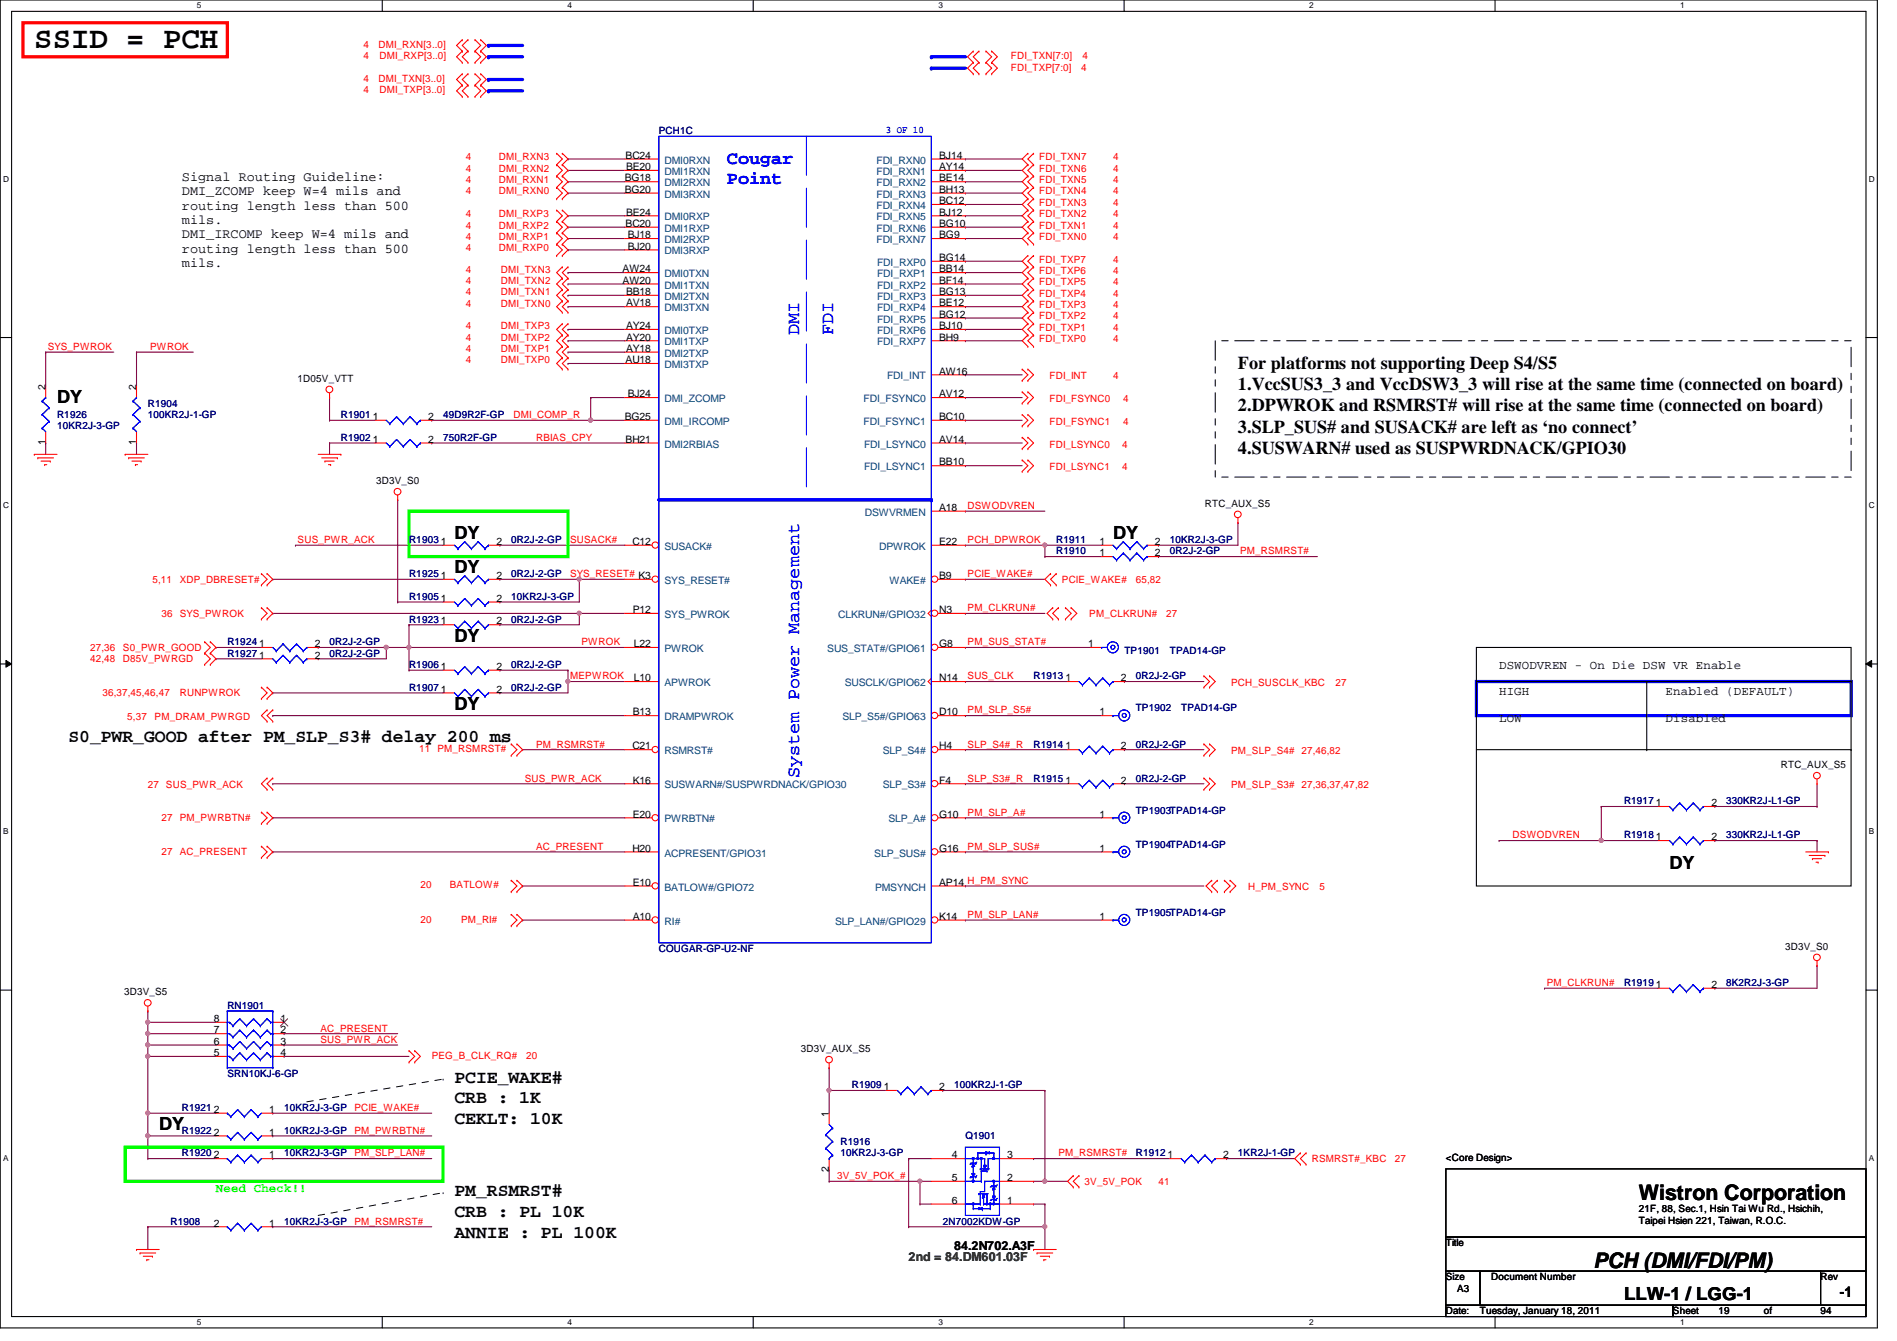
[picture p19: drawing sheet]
<svg xmlns="http://www.w3.org/2000/svg" width="297mm" height="210mm" viewBox="0 0 297 210" stroke-linecap="round" stroke-linejoin="round" font-family="sans-serif">
<defs><g id="words">
<text font-size="4.8" x="5.4" y="7.6">SSID = PCH</text>
<g font-size="3.3">
<text x="256.6" y="187.9">Wistron Corporation</text>
<text x="249.5" y="198.5">PCH (DMI/FDI/PM)</text>
</g>
<g font-size="2.8" fill="#00f">
<text x="113.8" y="25.7">Cougar</text>
<text x="113.8" y="28.9">Point</text>
<text x="125.1" y="52.5" transform="rotate(-90 125.1 52.5)">DMI</text>
<text x="130.5" y="52.5" transform="rotate(-90 130.5 52.5)">FDI</text>
<text x="125.1" y="121.8" transform="rotate(-90 125.1 121.8)">System Power Management</text>
</g>
<g font-size="2.8">
<text x="193.8" y="57.7">For platforms not supporting Deep S4/S5</text>
<text x="8.9" y="63.1">DY</text>
<text x="193.8" y="61">1.VccSUS3_3 and VccDSW3_3 will rise at the same time (connected on board)</text>
<text x="193.8" y="64.4">2.DPWROK and RSMRST# will rise at the same time (connected on board)</text>
<text x="193.8" y="67.7">3.SLP_SUS# and SUSACK# are left as ‘no connect’</text>
<text x="193.8" y="71.1">4.SUSWARN# used as SUSPWRDNACK/GPIO30</text>
<text x="71.2" y="84.4">DY</text>
<text x="71.2" y="89.7">DY</text>
<text x="174.3" y="84.4">DY</text>
<text x="71.2" y="100.4">DY</text>
<text x="71.2" y="111.1">DY</text>
<text x="10.7" y="116.2">S0_PWR_GOOD after PM_SLP_S3# delay 200 ms</text>
<text x="261.4" y="136">DY</text>
<text x="71.2" y="169.5">PCIE_WAKE#</text>
<text x="71.2" y="172.7">CRB : 1K</text>
<text x="24.9" y="176.9">DY</text>
<text x="71.2" y="175.9">CEKLT: 10K</text>
<text x="71.2" y="187.3">PM_RSMRST#</text>
<text x="71.2" y="190.5">CRB : PL 10K</text>
<text x="71.2" y="193.7">ANNIE : PL 100K</text>
<text x="254.3" y="203.5">LLW-1 / LGG-1</text>
</g>
<text font-size="2.3" x="288.1" y="203">-1</text>
<g font-size="2.1">
<text x="28.5" y="28.3">Signal Routing Guideline:</text>
<text x="28.5" y="30.6">DMI_ZCOMP keep W=4 mils and</text>
<text x="28.5" y="32.8">routing length less than 500</text>
<text x="28.5" y="35.1">mils.</text>
<text x="28.5" y="37.3">DMI_IRCOMP keep W=4 mils and</text>
<text x="28.5" y="39.5">routing length less than 500</text>
<text x="28.5" y="41.8">mils.</text>
</g>
<g font-size="1.9">
<text x="234.7" y="104.6">DSWODVREN - On Die DSW VR Enable</text>
<text x="234.7" y="108.8">HIGH</text>
<text x="234.7" y="112.9">LOW</text>
<text x="260.8" y="108.8">Enabled (DEFAULT)</text>
<text x="260.8" y="112.9">Disabled</text>
<text x="149.4" y="195.6">84.2N702.A3F</text>
</g>
<text font-size="1.9" fill="#0f0" x="33.8" y="186.5">Need Check!!</text>
<text font-size="1.9" fill="#008000" x="142.3" y="197.4">2nd = 84.DM601.03F</text>
<g font-size="1.6" fill="#f00">
<text x="56.9" y="9.3">4</text>
<text x="56.9" y="7.5">4</text>
<text x="59.3" y="7.5">DMI_RXN[3..0]</text>
<text x="59.4" y="9.3">DMI_RXP[3..0]</text>
<text x="158.3" y="11">FDI_TXP[7:0]</text>
<text x="158.3" y="9.3">FDI_TXN[7:0]</text>
<text x="169.3" y="11">4</text>
<text x="169.5" y="9.3">4</text>
<text x="56.9" y="14.6">4</text>
<text x="56.9" y="12.8">4</text>
<text x="59.3" y="12.8">DMI_TXN[3..0]</text>
<text x="59.4" y="14.6">DMI_TXP[3..0]</text>
<text x="72.9" y="28.7">4</text>
<text x="72.9" y="26.9">4</text>
<text x="72.9" y="25.1">4</text>
<text x="78.1" y="28.7">DMI_RXN1</text>
<text x="78.1" y="26.9">DMI_RXN2</text>
<text x="78.1" y="25.1">DMI_RXN3</text>
<text x="162.7" y="28.7">FDI_TXN5</text>
<text x="162.7" y="26.9">FDI_TXN6</text>
<text x="162.7" y="25.1">FDI_TXN7</text>
<text x="174.3" y="28.7">4</text>
<text x="174.3" y="26.9">4</text>
<text x="174.3" y="25.1">4</text>
<text x="72.9" y="30.4">4</text>
<text x="72.9" y="35.8">4</text>
<text x="72.9" y="34">4</text>
<text x="78.1" y="30.4">DMI_RXN0</text>
<text x="78.1" y="35.8">DMI_RXP2</text>
<text x="78.1" y="34">DMI_RXP3</text>
<text x="162.7" y="35.8">FDI_TXN1</text>
<text x="162.7" y="34">FDI_TXN2</text>
<text x="162.7" y="32.2">FDI_TXN3</text>
<text x="162.7" y="30.4">FDI_TXN4</text>
<text x="174.3" y="35.8">4</text>
<text x="174.3" y="34">4</text>
<text x="174.3" y="32.2">4</text>
<text x="174.3" y="30.4">4</text>
<text x="72.9" y="39.3">4</text>
<text x="72.9" y="37.5">4</text>
<text x="78.1" y="39.3">DMI_RXP0</text>
<text x="78.1" y="37.5">DMI_RXP1</text>
<text x="162.7" y="37.5">FDI_TXN0</text>
<text x="162.7" y="41.1">FDI_TXP7</text>
<text x="174.3" y="37.5">4</text>
<text x="174.3" y="41.1">4</text>
<text x="72.9" y="46.2">4</text>
<text x="72.9" y="44.4">4</text>
<text x="72.9" y="42.7">4</text>
<text x="78.4" y="46.2">DMI_TXN1</text>
<text x="78.4" y="44.4">DMI_TXN2</text>
<text x="78.4" y="42.7">DMI_TXN3</text>
<text x="162.7" y="46.4">FDI_TXP4</text>
<text x="162.7" y="44.7">FDI_TXP5</text>
<text x="162.7" y="42.9">FDI_TXP6</text>
<text x="174.3" y="46.4">4</text>
<text x="174.3" y="44.7">4</text>
<text x="174.3" y="42.9">4</text>
<text x="72.9" y="48">4</text>
<text x="72.9" y="53.3">4</text>
<text x="72.9" y="51.6">4</text>
<text x="78.4" y="48">DMI_TXN0</text>
<text x="78.4" y="53.3">DMI_TXP2</text>
<text x="78.4" y="51.6">DMI_TXP3</text>
<text x="162.7" y="53.6">FDI_TXP0</text>
<text x="162.7" y="51.8">FDI_TXP1</text>
<text x="162.7" y="50">FDI_TXP2</text>
<text x="162.7" y="48.2">FDI_TXP3</text>
<text x="174.3" y="53.6">4</text>
<text x="174.3" y="51.8">4</text>
<text x="174.3" y="50">4</text>
<text x="174.3" y="48.2">4</text>
<text x="7.5" y="54.8">SYS_PWROK</text>
<text x="23.5" y="54.8">PWROK</text>
<text x="72.9" y="56.9">4</text>
<text x="72.9" y="55.1">4</text>
<text x="78.4" y="56.9">DMI_TXP0</text>
<text x="78.4" y="55.1">DMI_TXP1</text>
<text x="164.3" y="59.4">FDI_INT</text>
<text x="174.3" y="59.4">4</text>
<text x="80.4" y="65.4">DMI_COMP_R</text>
<text x="164.3" y="62.9">FDI_FSYNC0</text>
<text x="175.9" y="62.9">4</text>
<text x="83.9" y="69">RBIAS_CPY</text>
<text x="164.3" y="66.5">FDI_FSYNC1</text>
<text x="164.3" y="70.1">FDI_LSYNC0</text>
<text x="175.7" y="70.1">4</text>
<text x="175.9" y="66.5">4</text>
<text x="164.3" y="73.6">FDI_LSYNC1</text>
<text x="175.7" y="73.6">4</text>
<text x="151.5" y="79.7">DSWODVREN</text>
<text x="46.6" y="85">SUS_PWR_ACK</text>
<text x="89.3" y="85">SUSACK#</text>
<text x="151.5" y="85">PCH_DPWROK</text>
<text x="194.2" y="86.8">PM_RSMRST#</text>
<text x="23.9" y="91.2">5,11</text>
<text x="28.1" y="91.2">XDP_DBRESET#</text>
<text x="89.3" y="90.3">SYS_RESET# K3</text>
<text x="151.5" y="90.3">PCIE_WAKE#</text>
<text x="151.5" y="95.7">PM_CLKRUN#</text>
<text x="166.3" y="91.2">PCIE_WAKE#</text>
<text x="177.8" y="91.2">65,82</text>
<text x="14.1" y="101.9">27,36</text>
<text x="19.3" y="101.9">S0_PWR_GOOD</text>
<text x="25.3" y="96.6">36</text>
<text x="28.1" y="96.6">SYS_PWROK</text>
<text x="91.1" y="101">PWROK</text>
<text x="151.5" y="101">PM_SUS_STAT#</text>
<text x="170.6" y="96.6">PM_CLKRUN#</text>
<text x="182.6" y="96.6">27</text>
<text x="14.1" y="103.7">42,48</text>
<text x="19.3" y="103.7">D85V_PWRGD</text>
<text x="89.3" y="106.3">MEPWROK</text>
<text x="151.5" y="106.3">SUS_CLK</text>
<text x="192.8" y="107.4">PCH_SUSCLK_KBC</text>
<text x="209.1" y="107.4">27</text>
<text x="16" y="109">36,37,45,46,47</text>
<text x="19.9" y="112.7">5,37</text>
<text x="24.2" y="112.7">PM_DRAM_PWRGD</text>
<text x="28.1" y="109">RUNPWROK</text>
<text x="151.5" y="111.7">PM_SLP_S5#</text>
<text x="65.7" y="117.7">11 PM_RSMRST#</text>
<text x="83.9" y="117">PM_RSMRST#</text>
<text x="151.5" y="117">SLP_S4#_R</text>
<text x="192.8" y="118.1">PM_SLP_S4# 27,46,82</text>
<text x="23.2" y="123.4">27 SUS_PWR_ACK</text>
<text x="82.2" y="122.3">SUS_PWR_ACK</text>
<text x="151.5" y="122.3">SLP_S3#_R</text>
<text x="192.8" y="123.4">PM_SLP_S3# 27,36,37,47,82</text>
<text x="25.3" y="128.6">27</text>
<text x="28.1" y="128.6">PM_PWRBTN#</text>
<text x="151.5" y="127.7">PM_SLP_A#</text>
<text x="236.9" y="131.2">DSWODVREN</text>
<text x="25.3" y="133.9">27</text>
<text x="28.1" y="133.9">AC_PRESENT</text>
<text x="83.9" y="133">AC_PRESENT</text>
<text x="151.5" y="133">PM_SLP_SUS#</text>
<text x="65.8" y="139.1">20</text>
<text x="70.4" y="139.1">BATLOW#</text>
<text x="151.5" y="143.7">PM_SLP_LAN#</text>
<text x="195.4" y="139.2">H_PM_SYNC</text>
<text x="206.6" y="139.2">5</text>
<text x="65.8" y="144.4">20</text>
<text x="72.2" y="144.4">PM_RI#</text>
<text x="242.2" y="154.3">PM_CLKRUN#</text>
<text x="50.2" y="161.5">AC_PRESENT</text>
<text x="50.2" y="163.2">SUS_PWR_ACK</text>
<text x="67.6" y="165.7">PEG_B_CLK_RQ#</text>
<text x="82.4" y="165.7">20</text>
<text x="55.5" y="173.9">PCIE_WAKE#</text>
<text x="55.5" y="177.5">PM_PWRBTN#</text>
<text x="55.5" y="181">PM_SLP_LAN#</text>
<text x="131.1" y="184.6">3V_5V_POK_#</text>
<text x="165.7" y="181">PM_RSMRST#</text>
<text x="169.8" y="185.5">3V_5V_POK</text>
<text x="181.4" y="185.5">41</text>
<text x="205.4" y="181.9">RSMRST#_KBC</text>
<text x="218.4" y="181.9">27</text>
<text x="55.5" y="191.7">PM_RSMRST#</text>
</g>
<g font-size="1.6" fill="#000080">
<text x="103.2" y="21">PCH1C</text>
<text x="8.9" y="65.4">R1926</text>
<text x="23.2" y="63.7">R1904</text>
<text x="23.2" y="65.4">100KR2J-1-GP</text>
<text x="53.4" y="65.4">R1901</text>
<text x="69.4" y="65.4">49D9R2F-GP</text>
<text x="8.9" y="67.2">10KR2J-3-GP</text>
<text x="53.4" y="69">R1902</text>
<text x="69.4" y="69">750R2F-GP</text>
<text x="64" y="85">R1903</text>
<text x="80" y="85">0R2J-2-GP</text>
<text x="165.4" y="86.8">R1910</text>
<text x="165.4" y="85">R1911</text>
<text x="183.2" y="86.8">0R2J-2-GP</text>
<text x="183.2" y="85">10KR2J-3-GP</text>
<text x="64" y="93.9">R1905</text>
<text x="64" y="90.3">R1925</text>
<text x="80" y="93.9">10KR2J-3-GP</text>
<text x="80" y="90.3">0R2J-2-GP</text>
<text x="35.6" y="101">R1924</text>
<text x="51.6" y="101">0R2J-2-GP</text>
<text x="64" y="97.5">R1923</text>
<text x="80" y="97.5">0R2J-2-GP</text>
<text x="35.6" y="102.8">R1927</text>
<text x="51.6" y="102.8">0R2J-2-GP</text>
<text x="64" y="104.6">R1906</text>
<text x="80" y="104.6">0R2J-2-GP</text>
<text x="161.8" y="106.3">R1913</text>
<text x="176.1" y="102.4">TP1901</text>
<text x="177.8" y="106.3">0R2J-2-GP</text>
<text x="183.2" y="102.4">TPAD14-GP</text>
<text x="64" y="108.1">R1907</text>
<text x="80" y="108.1">0R2J-2-GP</text>
<text x="177.8" y="111.3">TP1902</text>
<text x="185" y="111.3">TPAD14-GP</text>
<text x="161.8" y="117">R1914</text>
<text x="177.8" y="117">0R2J-2-GP</text>
<text x="161.8" y="122.3">R1915</text>
<text x="177.8" y="122.3">0R2J-2-GP</text>
<text x="254.3" y="125.9">R1917</text>
<text x="270.3" y="125.9">330KR2J-L1-GP</text>
<text x="177.8" y="127.3">TP1903TPAD14-GP</text>
<text x="254.3" y="131.2">R1918</text>
<text x="270.3" y="131.2">330KR2J-L1-GP</text>
<text x="177.8" y="132.7">TP1904TPAD14-GP</text>
<text x="177.8" y="143.3">TP1905TPAD14-GP</text>
<text x="103.2" y="149">COUGAR-GP-U2-NF</text>
<text x="254.3" y="154.3">R1919</text>
<text x="270.3" y="154.3">8K2R2J-3-GP</text>
<text x="35.6" y="157.9">RN1901</text>
<text x="28.5" y="173.9">R1921</text>
<text x="35.6" y="168.6">SRN10KJ-6-GP</text>
<text x="44.5" y="173.9">10KR2J-3-GP</text>
<text x="133.4" y="170.3">R1909</text>
<text x="149.4" y="170.3">100KR2J-1-GP</text>
<text x="28.5" y="177.5">R1922</text>
<text x="44.5" y="177.5">10KR2J-3-GP</text>
<text x="131.6" y="179.2">R1916</text>
<text x="151.2" y="178.4">Q1901</text>
<text x="28.5" y="181">R1920</text>
<text x="44.5" y="181">10KR2J-3-GP</text>
<text x="131.6" y="181">10KR2J-3-GP</text>
<text x="177.8" y="181">R1912</text>
<text x="193.8" y="181">1KR2J-1-GP</text>
<text x="26.7" y="191.7">R1908</text>
<text x="44.5" y="191.7">10KR2J-3-GP</text>
<text x="147.6" y="191.7">2N7002KDW-GP</text>
</g>
<text font-size="1.6" fill="#00f" x="138.7" y="20.8">3 OF 10</text>
<g font-size="1.6">
<text x="97.8" y="28.4">BG18</text>
<text x="98" y="24.8">BC24</text>
<text x="98" y="26.6">BE20</text>
<text x="147.1" y="24.8">BJ14</text>
<text x="147.1" y="26.6">AY14</text>
<text x="147.1" y="28.4">BE14</text>
<text x="97.8" y="30.2">BG20</text>
<text x="98" y="35.5">BC20</text>
<text x="98" y="33.7">BE24</text>
<text x="147.1" y="30.2">BH13</text>
<text x="147.1" y="32">BC12</text>
<text x="147.1" y="33.7">BJ12</text>
<text x="147.1" y="35.5">BG10</text>
<text x="98.3" y="37.3">BJ18</text>
<text x="98.3" y="39.1">BJ20</text>
<text x="147.1" y="37.3">BG9</text>
<text x="147.1" y="40.9">BG14</text>
<text x="97.5" y="42.6">AW24</text>
<text x="97.5" y="44.4">AW20</text>
<text x="98" y="46.2">BB18</text>
<text x="98" y="48">AV18</text>
<text x="147.1" y="42.6">BB14</text>
<text x="147.1" y="44.4">BF14</text>
<text x="147.1" y="46.2">BG13</text>
<text x="147.1" y="48">BE12</text>
<text x="98" y="51.5">AY24</text>
<text x="98" y="53.3">AY20</text>
<text x="147.1" y="49.7">BG12</text>
<text x="147.1" y="51.5">BJ10</text>
<text x="147.1" y="53.3">BH9</text>
<text x="46.6" y="59.8">1D05V_VTT</text>
<text x="98" y="56.9">AU18</text>
<text x="98" y="55.1">AY18</text>
<text x="147.1" y="58.6">AW16</text>
<text x="7.1" y="61" transform="rotate(-90 7.1 61)">2</text>
<text x="21.3" y="61" transform="rotate(-90 21.3 61)">2</text>
<text x="58.4" y="65.7">1</text>
<text x="67.1" y="65.7">2</text>
<text x="97.8" y="65.7">BG25</text>
<text x="98.3" y="62.2">BJ24</text>
<text x="147.1" y="62.2">AV12</text>
<text x="147.1" y="65.7">BC10</text>
<text x="7.1" y="69.7" transform="rotate(-90 7.1 69.7)">1</text>
<text x="21.3" y="69.7" transform="rotate(-90 21.3 69.7)">1</text>
<text x="58.4" y="69.3">1</text>
<text x="67.1" y="69.3">2</text>
<text x="98" y="69.3">BH21</text>
<text x="147.1" y="69.3">AV14</text>
<text x="58.9" y="75.8">3D3V_S0</text>
<text x="147.1" y="72.9">BB10</text>
<text x="147.1" y="80">A18</text>
<text x="188.7" y="79.3">RTC_AUX_S5</text>
<text x="69" y="85.3">1</text>
<text x="77.7" y="85.3">2</text>
<text x="99" y="85.3">C12</text>
<text x="147.1" y="85.3">E22</text>
<text x="172.2" y="87.1">1</text>
<text x="172.2" y="85.3">1</text>
<text x="180.8" y="87.1">2</text>
<text x="180.8" y="85.3">2</text>
<text x="69" y="94.2">1</text>
<text x="69" y="90.6">1</text>
<text x="77.7" y="94.2">2</text>
<text x="77.7" y="90.6">2</text>
<text x="99.1" y="96">P12</text>
<text x="147.1" y="90.6">B9</text>
<text x="147.1" y="96">N3</text>
<text x="40.6" y="101.3">1</text>
<text x="49.3" y="101.3">2</text>
<text x="69" y="97.7">1</text>
<text x="77.7" y="97.7">2</text>
<text x="99.3" y="101.3">L22</text>
<text x="147.1" y="101.3">G8</text>
<text x="170.4" y="101.3">1</text>
<text x="40.6" y="103.1">1</text>
<text x="49.3" y="103.1">2</text>
<text x="69" y="104.9">1</text>
<text x="77.7" y="104.9">2</text>
<text x="99.3" y="106.6">L10</text>
<text x="147.1" y="106.6">N14</text>
<text x="166.8" y="106.6">1</text>
<text x="175.5" y="106.6">2</text>
<text x="69" y="108.4">1</text>
<text x="77.7" y="108.4">2</text>
<text x="99.1" y="112">B13</text>
<text x="147.1" y="112">D10</text>
<text x="172.2" y="112">1</text>
<text x="99" y="117.3">C21</text>
<text x="147.1" y="117.3">H4</text>
<text x="166.8" y="117.3">1</text>
<text x="175.5" y="117.3">2</text>
<text x="99.1" y="122.6">K16</text>
<text x="147.1" y="122.6">F4</text>
<text x="166.8" y="122.6">1</text>
<text x="175.5" y="122.6">2</text>
<text x="278.8" y="120.2">RTC_AUX_S5</text>
<text x="99.1" y="128">E20</text>
<text x="147.1" y="128">G10</text>
<text x="172.2" y="128">1</text>
<text x="259.3" y="126.2">1</text>
<text x="259.3" y="131.5">1</text>
<text x="268" y="126.2">2</text>
<text x="268" y="131.5">2</text>
<text x="99" y="133.3">H20</text>
<text x="147.1" y="133.3">G16</text>
<text x="172.2" y="133.3">1</text>
<text x="99.1" y="144">A10</text>
<text x="99.1" y="138.6">E10</text>
<text x="147.1" y="138.6">AP14 H_PM_SYNC</text>
<text x="147.1" y="144">K14</text>
<text x="172.2" y="144">1</text>
<text x="279.5" y="148.7">3D3V_S0</text>
<text x="19.4" y="155.8">3D3V_S5</text>
<text x="259.3" y="154.6">1</text>
<text x="268" y="154.6">2</text>
<text x="33.5" y="161.8">7</text>
<text x="33.5" y="160">8</text>
<text x="43.9" y="160">1</text>
<text x="43.9" y="161.8">2</text>
<text x="33.5" y="165.3">5</text>
<text x="33.5" y="163.5">6</text>
<text x="43.9" y="163.5">3</text>
<text x="43.9" y="165.3">4</text>
<text x="125.4" y="164.7">3D3V_AUX_S5</text>
<text x="138.4" y="170.6">1</text>
<text x="147.1" y="170.6">2</text>
<text x="33.5" y="177.8">2</text>
<text x="33.5" y="174.2">2</text>
<text x="42.2" y="177.8">1</text>
<text x="42.2" y="174.2">1</text>
<text x="129.8" y="174.8" transform="rotate(-90 129.8 174.8)">1</text>
<text x="33.5" y="181.3">2</text>
<text x="42.2" y="181.3">1</text>
<text x="129.8" y="183.5" transform="rotate(-90 129.8 183.5)">2</text>
<text x="149.1" y="181.3">4</text>
<text x="149.1" y="184.9">5</text>
<text x="157.7" y="184.9">2</text>
<text x="157.7" y="181.3">3</text>
<text x="182.8" y="181.3">1</text>
<text x="191.5" y="181.3">2</text>
<text x="226.4" y="181.7">&lt;Core Design&gt;</text>
<text x="33.5" y="192">2</text>
<text x="42.2" y="192">1</text>
<text x="149.1" y="188.4">6</text>
<text x="157.7" y="188.4">1</text>
<text x="256.6" y="189.7">21F, 88, Sec.1, Hsin Tai Wu Rd., Hsichih,</text>
<text x="256.6" y="191.6">Taipei Hsien 221, Taiwan, R.O.C.</text>
<text x="226.4" y="195.1">Title</text>
<text x="226.4" y="200.4">Size</text>
<text x="228.2" y="202.2">A3</text>
<text x="233.5" y="200.4">Document Number</text>
<text x="285.1" y="200.4">Rev</text>
<text x="226.4" y="205.7">Date:</text>
<text x="231.7" y="205.7">Tuesday, January 18, 2011</text>
<text x="262" y="205.7">Sheet</text>
<text x="269.1" y="205.7">19</text>
<text x="276.2" y="205.7">of</text>
<text x="285.1" y="205.7">94</text>
</g>
<g font-size="1.6" fill="#004080">
<text x="104.1" y="25.6">DMI0RXN</text>
<text x="104.1" y="27.4">DMI1RXN</text>
<text x="104.1" y="29.2">DMI2RXN</text>
<text x="137.2" y="25.6">FDI_RXN0</text>
<text x="137.2" y="27.4">FDI_RXN1</text>
<text x="137.2" y="29.2">FDI_RXN2</text>
<text x="104.1" y="30.9">DMI3RXN</text>
<text x="104.1" y="34.5">DMI0RXP</text>
<text x="137.2" y="30.9">FDI_RXN3</text>
<text x="137.2" y="32.7">FDI_RXN4</text>
<text x="137.2" y="34.5">FDI_RXN5</text>
<text x="104.1" y="36.3">DMI1RXP</text>
<text x="104.1" y="38.1">DMI2RXP</text>
<text x="104.1" y="39.8">DMI3RXP</text>
<text x="137.2" y="36.3">FDI_RXN6</text>
<text x="137.2" y="38.1">FDI_RXN7</text>
<text x="137.3" y="41.6">FDI_RXP0</text>
<text x="104.1" y="43.4">DMI0TXN</text>
<text x="104.1" y="45.2">DMI1TXN</text>
<text x="104.1" y="46.9">DMI2TXN</text>
<text x="137.3" y="43.4">FDI_RXP1</text>
<text x="137.3" y="45.2">FDI_RXP2</text>
<text x="137.3" y="46.9">FDI_RXP3</text>
<text x="104.1" y="48.7">DMI3TXN</text>
<text x="104.1" y="52.3">DMI0TXP</text>
<text x="137.3" y="48.7">FDI_RXP4</text>
<text x="137.3" y="50.5">FDI_RXP5</text>
<text x="137.3" y="52.3">FDI_RXP6</text>
<text x="104.1" y="54.1">DMI1TXP</text>
<text x="104.1" y="55.8">DMI2TXP</text>
<text x="104.1" y="57.6">DMI3TXP</text>
<text x="137.3" y="54.1">FDI_RXP7</text>
<text x="138.9" y="59.4">FDI_INT</text>
<text x="104.1" y="62.9">DMI_ZCOMP</text>
<text x="135.2" y="62.9">FDI_FSYNC0</text>
<text x="104.1" y="66.5">DMI_IRCOMP</text>
<text x="104.1" y="70.1">DMI2RBIAS</text>
<text x="135.2" y="66.5">FDI_FSYNC1</text>
<text x="135.3" y="70.1">FDI_LSYNC0</text>
<text x="135.3" y="73.6">FDI_LSYNC1</text>
<text x="135.4" y="80.7">DSWVRMEN</text>
<text x="104.1" y="86.1">SUSACK#</text>
<text x="137.7" y="86.1">DPWROK</text>
<text x="104.1" y="91.4">SYS_RESET#</text>
<text x="139.3" y="91.4">WAKE#</text>
<text x="104.1" y="96.7">SYS_PWROK</text>
<text x="131.2" y="96.7">CLKRUN#/GPIO32</text>
<text x="104.1" y="102.1">PWROK</text>
<text x="104.1" y="107.4">APWROK</text>
<text x="129.5" y="102.1">SUS_STAT#/GPIO61</text>
<text x="132.3" y="107.4">SUSCLK/GPIO62</text>
<text x="104.1" y="112.7">DRAMPWROK</text>
<text x="131.9" y="112.7">SLP_S5#/GPIO63</text>
<text x="104.1" y="118.1">RSMRST#</text>
<text x="138.2" y="118.1">SLP_S4#</text>
<text x="104.1" y="123.4">SUSWARN#/SUSPWRDNACK/GPIO30</text>
<text x="138.2" y="123.4">SLP_S3#</text>
<text x="104.1" y="128.7">PWRBTN#</text>
<text x="139.1" y="128.7">SLP_A#</text>
<text x="104.1" y="134.1">ACPRESENT/GPIO31</text>
<text x="136.9" y="134.1">SLP_SUS#</text>
<text x="104.1" y="139.4">BATLOW#/GPIO72</text>
<text x="137" y="139.4">PMSYNCH</text>
<text x="104.1" y="144.7">RI#</text>
<text x="130.8" y="144.7">SLP_LAN#/GPIO29</text>
</g>
<g font-size="1.3">
<text x="30.8" y="1.3">5</text>
<text x="88.9" y="1.3">4</text>
<text x="146.9" y="1.3">3</text>
<text x="205" y="1.3">2</text>
<text x="263.1" y="1.3">1</text>
<text x=".5" y="28.4">D</text>
<text x="292.6" y="28.4">D</text>
<text x=".5" y="79.5">C</text>
<text x="292.6" y="79.5">C</text>
<text x=".5" y="130.6">B</text>
<text x="292.6" y="130.6">B</text>
<text x=".5" y="181.7">A</text>
<text x="292.6" y="181.7">A</text>
<text x="30.8" y="207.4">5</text>
<text x="88.9" y="207.4">4</text>
<text x="146.9" y="207.4">3</text>
<text x="205" y="207.4">2</text>
<text x="263.1" y="207.4">1</text>
</g>
</g></defs>
<path d="M0 0h294v207.9h-294zM1.8 1.8h290.4v204.3h-290.4z" fill="none" stroke="#000" stroke-width=".17"/>
<g fill="#fff">
<path d="M30.8 .2h.7v1.4h-.7z"/>
<path d="M30.8 206.2h.7v1.4h-.7z"/>
</g>
<path d="M59.9 0v1.8M59.9 206.1v1.8" fill="none" stroke="#000" stroke-width=".17"/>
<g fill="#fff">
<path d="M88.9 .2h.6v1.4h-.6z"/>
<path d="M88.9 206.2h.6v1.4h-.6z"/>
</g>
<path d="M117.9 0v1.8M117.9 206.1v1.8" fill="none" stroke="#000" stroke-width=".17"/>
<g fill="#fff">
<path d="M146.9 .2h.7v1.4h-.7z"/>
<path d="M146.9 206.2h.7v1.4h-.7z"/>
</g>
<path d="M176 0v1.8M176 206.1v1.8" fill="none" stroke="#000" stroke-width=".17"/>
<g fill="#fff">
<path d="M205 .2h.7v1.4h-.7z"/>
<path d="M205 206.2h.7v1.4h-.7z"/>
</g>
<path d="M234.1 0v1.8M234.1 206.1v1.8" fill="none" stroke="#000" stroke-width=".17"/>
<g fill="#fff">
<path d="M263.1 .2h.7v1.4h-.7z"/>
<path d="M263.1 206.2h.7v1.4h-.7z"/>
<path d="M.5 27.3h.9v1.4h-.9z"/>
<path d="M292.6 27.3h.9v1.4h-.9z"/>
<path d="M.5 78.4h.9v1.4h-.9z"/>
<path d="M292.6 78.4h.9v1.4h-.9z"/>
</g>
<path d="M0 52.8h1.8M292.2 52.8h1.8" fill="none" stroke="#000" stroke-width=".17"/>
<g fill="#fff">
<path d="M.5 129.5h.8v1.4h-.8z"/>
<path d="M292.6 129.5h.9v1.4h-.9z"/>
</g>
<path d="M0 103.9h1.8M292.2 103.9h1.8" fill="none" stroke="#000" stroke-width=".17"/>
<path d="M.9 103.4l.9 .5-.9 .5zM292.2 103.9l.9-.5v1z" fill="#000"/>
<path d="M.9 103.4l.9 .5-.9 .5zM292.2 103.9l.9-.5v1z" fill="none" stroke="#000" stroke-width=".16"/>
<g fill="#fff">
<path d="M.5 180.5h.8v1.4h-.8z"/>
<path d="M292.6 180.5h.9v1.4h-.9z"/>
</g>
<path d="M0 155h1.8M292.2 155h1.8" fill="none" stroke="#000" stroke-width=".17"/>
<path d="M42.7 112h.1M42.7 112h55.1M64 101.3h.1M64 101.3h33.8M81.8 138.7h.1M81.8 138.7h16" fill="none" stroke="#800040" stroke-width=".17"/>
<circle cx="64" cy="101.3" r=".32" fill="#f0f"/>
<circle cx="64" cy="101.3" r=".32" fill="none" stroke="#f0f" stroke-width=".17"/>
<path d="M51.6 62.2h.1M51.6 65.8h.1M51.6 62.2v3.6M51.6 65.8h7.1M90.7 96h.1M90.7 96h7.1M241.8 154.7h.1M241.8 154.7h17.8M268.5 154.7h.1M268.5 154.7h16" fill="none" stroke="#800040" stroke-width=".17"/>
<circle cx="90.7" cy="96" r=".32" fill="#f0f"/>
<circle cx="90.7" cy="96" r=".32" fill="none" stroke="#f0f" stroke-width=".17"/>
<g fill="none" stroke="#800040" stroke-width=".17">
<path d="M88.9 26.7h.1M88.9 24.9h.1M88.9 26.7h8.9M88.9 24.9h8.9M88.9 56.9h.1M88.9 55.1h.1M88.9 53.3h.1M88.9 51.6h.1M88.9 48h.1M88.9 46.2h.1M88.9 44.4h.1M88.9 42.7h.1"/>
<path d="M88.9 56.9h8.9M88.9 55.1h8.9M88.9 53.3h8.9M88.9 51.6h8.9M88.9 48h8.9M88.9 46.2h8.9M88.9 44.4h8.9M88.9 42.7h8.9M60.5 101.3h.1M60.5 101.3h3.5M64 101.3h.1M64 101.3v3.6"/>
<path d="M42.7 128h.1M42.7 128h55.1"/>
</g>
<circle cx="60.5" cy="101.3" r=".32" fill="#f0f"/>
<circle cx="60.5" cy="101.3" r=".32" fill="none" stroke="#f0f" stroke-width=".17"/>
<path d="M88.9 106.7h.1M88.9 106.7h8.9" fill="none" stroke="#800040" stroke-width=".17"/>
<circle cx="88.9" cy="106.7" r=".32" fill="#f0f"/>
<circle cx="88.9" cy="106.7" r=".32" fill="none" stroke="#f0f" stroke-width=".17"/>
<g fill="none" stroke="#800040" stroke-width=".17">
<path d="M51.6 69.3h.1M51.6 69.3h7.1M51.6 69.3v1.8M67.6 69.3h.1M67.6 69.3h30.2M78.3 94.2h.1M78.3 90.7h.1M78.3 90.7h12.4M90.7 90.7h.1M90.7 90.7v3.5h-12.4M151.2 90.7h.1M151.2 90.7h12.4"/>
<path d="M42.7 122.7h.1M42.7 122.7h55.1M151.2 138.7h.1M151.2 138.7h37.3M234.7 131.6h.1M234.7 131.6h24.9M250.7 131.6h.1M44.5 163.6h.1M44.5 163.6h17.8"/>
</g>
<circle cx="250.7" cy="131.5" r=".32" fill="#f0f"/>
<circle cx="250.7" cy="131.5" r=".32" fill="none" stroke="#f0f" stroke-width=".17"/>
<path d="M151.2 117.3h.1M151.2 117.3h16M250.7 126.2h.1M250.7 126.2h8.9M23.2 161.8h.1M23.2 165.4h.1M23.2 161.8h10.6M23.2 165.4v8.8M42.7 192h.1M42.7 192h24.9" fill="none" stroke="#800040" stroke-width=".17"/>
<circle cx="23.1" cy="165.3" r=".32" fill="#f0f"/>
<circle cx="23.1" cy="165.3" r=".32" fill="none" stroke="#f0f" stroke-width=".17"/>
<g fill="none" stroke="#800040" stroke-width=".17">
<path d="M151.2 58.7h.1M151.2 58.7h8.9M151.2 62.2h.1M151.2 69.3h.1M151.2 65.8h.1M151.2 72.9h.1M151.2 62.2h8.9M151.2 69.3h8.9M151.2 65.8h8.9M151.2 72.9h8.9M46.3 85.3h.1M46.3 85.3h23.1"/>
<path d="M78.3 85.3h.1M78.3 85.3h19.5M151.2 101.3h.1M151.2 106.7h.1M151.2 101.3h19.5M151.2 106.7h16M176.1 106.7h.1M176.1 106.7h12.4M151.2 122.7h.1M151.2 122.7h16M250.7 126.2h.1M250.7 126.2v5.4"/>
<path d="M268.5 131.6h.1M268.5 126.2h.1M268.5 131.6h16M268.5 126.2h16M284.5 131.6h.1M284.5 126.2h.1M284.5 122.7v3.5M284.5 131.6v1.7M23.2 158.2h.1M23.2 158.2v3.6M23.2 163.6h.1M23.2 160h.1"/>
<path d="M23.2 163.6h10.6M23.2 160h10.6M44.5 161.8h.1M44.5 161.8h17.8"/>
</g>
<circle cx="23.1" cy="160" r=".32" fill="#f0f"/>
<circle cx="23.1" cy="160" r=".32" fill="none" stroke="#f0f" stroke-width=".17"/>
<g fill="none" stroke="#800040" stroke-width=".17">
<path d="M151.2 96h.1M151.2 96h12.4M151.2 112h.1M151.2 112h21.3M176.1 117.3h.1M176.1 117.3h12.4M151.2 128h.1M151.2 133.3h.1M151.2 128h21.3M151.2 133.3h21.3M176.1 122.7h.1M176.1 122.7h12.4"/>
<path d="M151.2 144h.1M151.2 144h21.3M23.2 165.4h.1M23.2 161.8h.1M23.2 165.4h10.6M23.2 161.8v1.8M23.2 192h.1M23.2 192v3.6M23.2 192h10.6"/>
</g>
<circle cx="23.1" cy="161.8" r=".32" fill="#f0f"/>
<circle cx="23.1" cy="161.8" r=".32" fill="none" stroke="#f0f" stroke-width=".17"/>
<path d="M62.3 94.2h.1M62.3 94.2h7.1M90.7 90.7h.1M90.7 90.7h7.1M151.2 80h.1M151.2 80h12.4" fill="none" stroke="#800040" stroke-width=".17"/>
<circle cx="90.7" cy="90.7" r=".32" fill="#f0f"/>
<circle cx="90.7" cy="90.7" r=".32" fill="none" stroke="#f0f" stroke-width=".17"/>
<path d="M163.6 85.3h.1M163.6 85.3h8.9M181.4 87.1h.1M181.4 87.1h24.9M64 104.9h.1M64 104.9h5.4" fill="none" stroke="#800040" stroke-width=".17"/>
<circle cx="163.6" cy="85.3" r=".32" fill="#f0f"/>
<circle cx="163.6" cy="85.3" r=".32" fill="none" stroke="#f0f" stroke-width=".17"/>
<path d="M92.5 65.8h.1M92.5 65.8h5.3M151.2 85.3h.1M151.2 85.3h12.4M163.6 85.3h.1M163.6 87.1h.1M163.6 85.3v1.8M163.6 87.1h8.9M181.4 85.3h.1M181.4 85.3h12.4" fill="none" stroke="#800040" stroke-width=".17"/>
<circle cx="92.5" cy="65.8" r=".32" fill="#f0f"/>
<circle cx="92.5" cy="65.8" r=".32" fill="none" stroke="#f0f" stroke-width=".17"/>
<g fill="none" stroke="#800040" stroke-width=".17">
<path d="M88.9 39.1h.1M88.9 37.3h.1M88.9 35.6h.1M88.9 33.8h.1M88.9 30.2h.1M88.9 28.4h.1M88.9 39.1h8.9M88.9 37.3h8.9M88.9 35.6h8.9M88.9 33.8h8.9M88.9 30.2h8.9M88.9 28.4h8.9"/>
<path d="M67.6 65.8h.1M92.5 62.2h.1M92.5 62.2h5.3M92.5 62.2v3.6h-24.9M81.8 117.3h.1M81.8 117.3h16M42.7 133.3h.1M42.7 133.3h55.1M81.8 144h.1M81.8 144h16M284.5 151.1h.1M284.5 151.1v3.6"/>
<path d="M23.2 177.8h.1M23.2 177.8v3.6M23.2 181.4h.1M23.2 181.4h10.6"/>
</g>
<circle cx="23.1" cy="177.8" r=".32" fill="#f0f"/>
<circle cx="23.1" cy="177.8" r=".32" fill="none" stroke="#f0f" stroke-width=".17"/>
<path d="M23.2 174.2h.1M23.2 177.8h.1M23.2 174.2h10.6M23.2 177.8h10.6M23.2 174.2v3.6M42.7 174.2h.1M42.7 177.8h.1M42.7 174.2h24.9M42.7 177.8h24.9M42.7 181.4h.1M42.7 181.4h24.9" fill="none" stroke="#800040" stroke-width=".17"/>
<circle cx="23.1" cy="174.2" r=".32" fill="#f0f"/>
<circle cx="23.1" cy="174.2" r=".32" fill="none" stroke="#f0f" stroke-width=".17"/>
<g fill="none" stroke="#800040" stroke-width=".17">
<path d="M42.7 96h.1M42.7 90.7h.1M42.7 96h48M42.7 90.7h26.7M64 97.8h.1M64 97.8h5.4M64 97.8v3.5M78.3 97.8h.1M90.7 96h.1M90.7 96v1.8h-12.4M33.8 101.3h.1M33.8 101.3h7.1"/>
<path d="M42.7 108.5h.1M42.7 108.5h26.7M78.3 104.9h.1M78.3 108.5h.1M78.3 104.9h10.6M88.9 104.9h.1M88.9 106.7h.1M88.9 104.9v3.6h-10.6M163.6 184.9h.1M163.6 184.9h3.6"/>
</g>
<circle cx="163.6" cy="184.9" r=".32" fill="#f0f"/>
<circle cx="163.6" cy="184.9" r=".32" fill="none" stroke="#f0f" stroke-width=".17"/>
<path d="M142.3 181.4h.1M142.3 192h.1M142.3 181.4v10.6M142.3 192h21.3M161.8 181.4h.1M161.8 181.4h21.4" fill="none" stroke="#800040" stroke-width=".17"/>
<circle cx="163.6" cy="192" r=".32" fill="#f0f"/>
<circle cx="163.6" cy="192" r=".32" fill="none" stroke="#f0f" stroke-width=".17"/>
<g fill="none" stroke="#800040" stroke-width=".17">
<path d="M129.8 167.1h.1M129.8 167.1v3.6M147.6 170.7h.1M147.6 170.7h16M163.6 170.7h.1M163.6 170.7v14.2h-1.8M129.8 183.1h.1M129.8 183.1v1.8M144.1 184.9h.1M144.1 184.9h1.7M161.8 184.9h.1M163.6 192h.1"/>
<path d="M163.6 192v3.6"/>
</g>
<circle cx="129.8" cy="170.7" r=".32" fill="#f0f"/>
<circle cx="129.8" cy="170.7" r=".32" fill="none" stroke="#f0f" stroke-width=".17"/>
<path d="M144.1 188.5h.1M144.1 184.9h.1M144.1 188.5h1.7M144.1 184.9v3.6" fill="none" stroke="#800040" stroke-width=".17"/>
<circle cx="144" cy="184.9" r=".32" fill="#f0f"/>
<circle cx="144" cy="184.9" r=".32" fill="none" stroke="#f0f" stroke-width=".17"/>
<path d="M23.2 163.6h.1M23.2 163.6v1.8M129.8 170.7h.1M129.8 170.7v3.5M129.8 170.7h8.9M129.8 184.9h.1M129.8 184.9h14.3M142.3 181.4h.1M142.3 181.4h3.5M161.8 188.5h.1M161.8 188.5h1.8" fill="none" stroke="#800040" stroke-width=".17"/>
<circle cx="23.1" cy="163.5" r=".32" fill="#f0f"/>
<circle cx="23.1" cy="163.5" r=".32" fill="none" stroke="#f0f" stroke-width=".17"/>
<g fill="none" stroke="#800040" stroke-width=".17">
<path d="M151.2 37.3h.1M151.2 35.6h.1M151.2 33.8h.1M151.2 32h.1M151.2 30.2h.1M151.2 28.4h.1M151.2 26.7h.1M151.2 24.9h.1M151.2 37.3h8.9M151.2 35.6h8.9M151.2 33.8h8.9M151.2 32h8.9"/>
<path d="M151.2 30.2h8.9M151.2 28.4h8.9M151.2 26.7h8.9M151.2 24.9h8.9M7.2 55.1h.1M7.2 55.1v5.4M21.4 55.1h.1M21.4 55.1v5.4M151.2 53.3h.1M151.2 51.6h.1M151.2 49.8h.1M151.2 48h.1"/>
<path d="M151.2 46.2h.1M151.2 44.4h.1M151.2 42.7h.1M151.2 40.9h.1M151.2 53.3h8.9M151.2 51.6h8.9M151.2 49.8h8.9M151.2 48h8.9M151.2 46.2h8.9M151.2 44.4h8.9M151.2 42.7h8.9M151.2 40.9h8.9"/>
<path d="M7.2 69.3h.1M7.2 69.3v1.8M21.4 69.3h.1M21.4 69.3v1.8M192.1 181.4h.1M192.1 181.4h10.6"/>
</g>
<path d="M76.5 8.9h5.3" fill="none" stroke="#00f" stroke-width=".51"/>
<circle cx="76.5" cy="8.9" r=".25" fill="#00f"/>
<path d="M76.5 7.1h5.3" fill="none" stroke="#00f" stroke-width=".51"/>
<circle cx="76.5" cy="7.1" r=".25" fill="#00f"/>
<path d="M76.5 14.2h5.3" fill="none" stroke="#00f" stroke-width=".51"/>
<circle cx="76.5" cy="14.2" r=".25" fill="#00f"/>
<path d="M76.5 12.4h5.3" fill="none" stroke="#00f" stroke-width=".51"/>
<circle cx="76.5" cy="12.4" r=".25" fill="#00f"/>
<path d="M145.8 10.7h5.4" fill="none" stroke="#00f" stroke-width=".51"/>
<circle cx="145.8" cy="10.7" r=".25" fill="#00f"/>
<path d="M145.8 8.9h5.4" fill="none" stroke="#00f" stroke-width=".51"/>
<circle cx="145.8" cy="8.9" r=".25" fill="#00f"/>
<g fill="none" stroke="#800040" stroke-width=".17">
<path d="M7.2 55.1h.1M7.2 55.1h10.6M21.4 55.1h.1M21.4 55.1h8.9M62.3 78.2h.1M62.3 78.2v16M193.8 81.8h.1M193.8 81.8v3.5M33.8 103.1h.1M33.8 103.1h7.1M49.8 103.1h.1M49.8 101.3h.1"/>
<path d="M49.8 101.3h10.7M60.5 101.3h.1M60.5 101.3v1.8h-10.7M44.5 165.4h.1M44.5 165.4h19.5M163.6 188.5h.1M163.6 188.5v3.5"/>
</g>
<g fill="none" stroke="#f00" stroke-width=".17">
<path d="M72.4 8h.1M72.4 9.8h.1M72.4 6.2h.1M72.4 13.3h.1M72.4 15.1h.1M72.4 11.6h.1M72.4 8l-.9 .9 .9 .9M72.4 6.2l-.9 .9 .9 .9M72.4 13.3l-.9 .9 .9 .9M72.4 11.6l-.9 .8 .9 .9M73.3 8h.1M73.3 9.8h.1"/>
<path d="M73.3 6.2h.1M73.3 13.3h.1M73.3 15.1h.1M73.3 11.6h.1M73.3 8l-.9 .9 .9 .9M73.3 6.2l-.9 .9 .9 .9M73.3 13.3l-.9 .9 .9 .9M73.3 11.6l-.9 .8 .9 .9M74.4 9.8h.1M74.4 8h.1M74.4 6.2h.1M74.4 15.1h.1"/>
<path d="M74.4 13.3h.1M74.4 11.6h.1M74.4 8l.9 .9-.9 .9M74.4 6.2l.9 .9-.9 .9M74.4 13.3l.9 .9-.9 .9M74.4 11.6l.9 .8-.9 .9M75.3 8h.1M75.3 9.8h.1M75.3 6.2h.1M75.3 13.3h.1M75.3 15.1h.1M75.3 11.6h.1"/>
<path d="M75.3 8l.9 .9-.9 .9M75.3 6.2l.9 .9-.9 .9M75.3 13.3l.9 .9-.9 .9M75.3 11.6l.9 .8-.9 .9M152.4 9.8h.1M152.4 11.6h.1M152.4 8h.1M152.4 9.8l-.9 .9 .9 .9M152.4 8l-.9 .9 .9 .9M153.3 11.6h.1M153.3 9.8h.1M153.3 8h.1"/>
<path d="M153.3 9.8l-.9 .9 .9 .9M153.3 8l-.9 .9 .9 .9M154.4 9.8h.1M154.4 11.6h.1M154.4 8h.1M154.4 9.8l.9 .9-.9 .9M154.4 8l.9 .9-.9 .9M155.3 9.8h.1M155.3 11.6h.1M155.3 8h.1M155.3 9.8l.9 .9-.9 .9M155.3 8l.9 .9-.9 .9"/>
<path d="M87.2 29.3h.1M87.2 31.1h.1M87.2 27.6h.1M87.2 25.8h.1M87.2 24h.1M87.2 38.2h.1M87.2 36.4h.1M87.2 34.7h.1M87.2 32.9h.1M87.2 29.3l.8 .9-.8 .9M87.2 27.6l.8 .8-.8 .9M87.2 25.8l.8 .9-.8 .9"/>
<path d="M87.2 24l.8 .9-.8 .9M87.2 38.2l.8 .9-.8 .9M87.2 36.4l.8 .9-.8 .9M87.2 34.7l.8 .9-.8 .8M87.2 32.9l.8 .9-.8 .9M88 31.1h.1M88 29.3h.1M88 27.6h.1M88 25.8h.1M88 24h.1M88 38.2h.1M88 36.4h.1"/>
<path d="M88 34.7h.1M88 32.9h.1M88 29.3l.9 .9-.9 .9M88 27.6l.9 .8-.9 .9M88 25.8l.9 .9-.9 .9M88 24l.9 .9-.9 .9M88 38.2l.9 .9-.9 .9M88 36.4l.9 .9-.9 .9M88 34.7l.9 .9-.9 .8M88 32.9l.9 .9-.9 .9M97.8 24.9h5.4M97.8 26.7h5.4"/>
<path d="M97.8 28.4h5.4M97.8 30.2h5.4M97.8 33.8h5.4M97.8 35.6h5.4M97.8 37.3h5.4M97.8 39.1h5.4M145.8 24.9h5.4M145.8 26.7h5.4M145.8 28.4h5.4M145.8 30.2h5.4M145.8 33.8h5.4M145.8 35.6h5.4"/>
<path d="M145.8 37.3h5.4M145.8 32h5.4M160.9 38.2h.1M160.9 36.4h.1M160.9 34.7h.1M160.9 32.9h.1M160.9 31.1h.1M160.9 29.3h.1M160.9 27.6h.1M160.9 25.8h.1M160.9 24h.1M160.9 36.4l-.8 .9 .8 .9"/>
<path d="M160.9 34.7l-.8 .9 .8 .8M160.9 32.9l-.8 .9 .8 .9M160.9 31.1l-.8 .9 .8 .9M160.9 29.3l-.8 .9 .8 .9M160.9 27.6l-.8 .8 .8 .9M160.9 25.8l-.8 .9 .8 .9M160.9 24l-.8 .9 .8 .9M161.8 36.4h.1M161.8 38.2h.1M161.8 34.7h.1M161.8 32.9h.1M161.8 31.1h.1"/>
<path d="M161.8 29.3h.1M161.8 27.6h.1M161.8 25.8h.1M161.8 24h.1M161.8 36.4l-.9 .9 .9 .9M161.8 34.7l-.9 .9 .9 .8M161.8 32.9l-.9 .9 .9 .9M161.8 31.1l-.9 .9 .9 .9M161.8 29.3l-.9 .9 .9 .9M161.8 27.6l-.9 .8 .9 .9M161.8 25.8l-.9 .9 .9 .9M161.8 24l-.9 .9 .9 .9"/>
<path d="M87.2 40h.1M88 48.9h.1M88 47.1h.1M88 40h.1M88 45.3h.1M88 43.6h.1M88 57.8h.1M88 56h.1M88 41.8h.1M88 54.2h.1M88 52.5h.1M88 50.7h.1"/>
<path d="M88 47.1l-.8 .9 .8 .9M88 45.3l-.8 .9 .8 .9M88 43.6l-.8 .8 .8 .9M88 56l-.8 .9 .8 .9M88 41.8l-.8 .9 .8 .9M88 54.2l-.8 .9 .8 .9M88 52.5l-.8 .8 .8 .9M88 50.7l-.8 .9 .8 .9M88.9 48.9h.1M88.9 47.1h.1M88.9 45.3h.1M88.9 43.6h.1"/>
<path d="M88.9 57.8h.1M88.9 56h.1M88.9 41.8h.1M88.9 54.2h.1M88.9 52.5h.1M88.9 50.7h.1M88.9 47.1l-.9 .9 .9 .9M88.9 45.3l-.9 .9 .9 .9M88.9 43.6l-.9 .8 .9 .9M88.9 56l-.9 .9 .9 .9M88.9 41.8l-.9 .9 .9 .9M88.9 54.2l-.9 .9 .9 .9"/>
<path d="M88.9 52.5l-.9 .8 .9 .9M88.9 50.7l-.9 .9 .9 .9M97.8 42.7h5.4M97.8 44.4h5.4M97.8 46.2h5.4M97.8 48h5.4M97.8 51.6h5.4M97.8 53.3h5.4M97.8 55.1h5.4M97.8 56.9h5.4M145.8 42.7h5.4M145.8 44.4h5.4"/>
<path d="M145.8 46.2h5.4M145.8 48h5.4M145.8 51.6h5.4M145.8 53.3h5.4M145.8 40.9h5.4M145.8 49.8h5.4M145.8 58.7h5.4M160.1 57.8h.1M160.1 59.6h.1M160.1 57.8l.8 .9-.8 .9M160.9 57.8h.1M160.9 59.6h.1"/>
<path d="M160.9 54.2h.1M160.9 52.5h.1M160.9 50.7h.1M160.9 48.9h.1M160.9 47.1h.1M160.9 45.3h.1M160.9 43.6h.1M160.9 41.8h.1M160.9 40h.1M160.9 57.8l.9 .9-.9 .9M160.9 52.5l-.8 .8 .8 .9M160.9 50.7l-.8 .9 .8 .9"/>
<path d="M160.9 48.9l-.8 .9 .8 .9M160.9 47.1l-.8 .9 .8 .9M160.9 45.3l-.8 .9 .8 .9M160.9 43.6l-.8 .8 .8 .9M160.9 41.8l-.8 .9 .8 .9M160.9 40l-.8 .9 .8 .9M161.8 52.5h.1M161.8 54.2h.1M161.8 50.7h.1M161.8 48.9h.1M161.8 47.1h.1M161.8 45.3h.1"/>
<path d="M161.8 43.6h.1M161.8 41.8h.1M161.8 40h.1M161.8 52.5l-.9 .8 .9 .9M161.8 50.7l-.9 .9 .9 .9M161.8 48.9l-.9 .9 .9 .9M161.8 47.1l-.9 .9 .9 .9M161.8 45.3l-.9 .9 .9 .9M161.8 43.6l-.9 .8 .9 .9M161.8 41.8l-.9 .9 .9 .9M161.8 40l-.9 .9 .9 .9M5.4 71.1h.1"/>
<path d="M5.4 71.1h3.5M5.9 71.7h.1M5.9 71.7h2.5M6.4 72.2h1.5M7 72.7h.1M7 72.7h.3M7.9 72.2h.1M19.6 71.1h.1M19.6 71.1h3.6M20.1 71.7h.1M20.1 71.7h2.5M20.7 72.2h1.4"/>
<path d="M21.2 72.7h.1M21.2 72.7h.3M22.1 72.2h.1M49.8 71.1h3.6M50.4 71.7h2.4M50.9 72.2h.1M50.9 72.2h1.4M51.4 72.7h.4M51.6 62.2h.1M51.6 61.5v.7M51.8 72.7h.1M52.8 71.7h.1"/>
<path d="M53.4 71.1h.1M62.3 78.2h.1M62.3 77.5v.7M97.8 62.2h5.4M97.8 65.8h5.4M145.8 62.2h5.4M145.8 65.8h5.4M145.8 69.3h5.4M145.8 72.9h5.4M160.1 61.3h.1M160.1 63.1h.1M160.1 64.9h.1"/>
<path d="M160.1 66.7h.1M160.1 68.5h.1M160.1 70.2h.1M160.1 72h.1M160.1 73.8h.1M160.1 61.3l.8 .9-.8 .9M160.1 64.9l.8 .9-.8 .9M160.1 68.5l.8 .8-.8 .9M160.1 72l.8 .9-.8 .9M160.9 61.3h.1M160.9 63.1h.1M160.9 64.9h.1"/>
<path d="M160.9 66.7h.1M160.9 68.5h.1M160.9 70.2h.1M160.9 72h.1M160.9 73.8h.1M160.9 61.3l.9 .9-.9 .9M160.9 64.9l.9 .9-.9 .9M160.9 68.5l.9 .8-.9 .9M160.9 72l.9 .9-.9 .9M40.9 91.6h.1M40.9 89.8h.1M40.9 96.9h.1"/>
<path d="M40.9 95.1h.1M40.9 89.8l.9 .9-.9 .9M40.9 95.1l.9 .9-.9 .9M41.8 89.8h.1M41.8 91.6h.1M41.8 95.1h.1M41.8 96.9h.1M41.8 95.1l.9 .9-.9 .9M41.8 89.8l.9 .9-.9 .9M164.5 89.8h.1M164.5 91.6h.1M164.5 89.8l-.9 .9 .9 .9"/>
<path d="M164.8 96.9h.1M164.8 95.1h.1M164.8 95.1l-.8 .9 .8 .9M165.4 91.6h.1M165.4 89.8h.1M165.4 89.8l-.9 .9 .9 .9M165.7 96.9h.1M165.7 95.1h.1M165.7 95.1l-.9 .9 .9 .9M166.8 95.1h.1M166.8 96.9h.1M166.8 95.1l.9 .9-.9 .9"/>
<path d="M167.7 96.9h.1M167.7 95.1h.1M167.7 95.1l.9 .9-.9 .9M193.8 81.8h.1M193.8 81.1v.7M32 102.2h.1M32 100.5h.1M32 104h.1M32 100.5l.9 .8-.9 .9M32 102.2l.9 .9-.9 .9M32.9 100.5h.1M32.9 102.2h.1"/>
<path d="M32.9 104h.1M32.9 100.5l.9 .8-.9 .9M32.9 102.2l.9 .9-.9 .9M40.9 109.3h.1M40.9 107.6h.1M40.9 107.6l.9 .9-.9 .8M41.8 111.1h.1M41.8 112.9h.1M41.8 107.6h.1M41.8 109.3h.1M41.8 111.1l-.9 .9 .9 .9M41.8 107.6l.9 .9-.9 .8"/>
<path d="M42.7 111.1h.1M42.7 112.9h.1M42.7 111.1l-.9 .9 .9 .9M80 116.5h.1M80 118.2h.1M80 116.5l.9 .8-.9 .9M80.9 118.2h.1M80.9 116.5h.1M80.9 116.5l.9 .8-.9 .9M188.5 105.8h.1M188.5 107.6h.1M188.5 116.5h.1"/>
<path d="M188.5 118.2h.1M188.5 105.8l.9 .9-.9 .9M188.5 116.5l.9 .8-.9 .9M189.4 105.8h.1M189.4 107.6h.1M189.4 116.5h.1M189.4 118.2h.1M189.4 105.8l.9 .9-.9 .9M189.4 116.5l.9 .8-.9 .9M40.9 128.9h.1M40.9 127.1h.1M40.9 134.2h.1"/>
<path d="M40.9 132.5h.1M40.9 127.1l.9 .9-.9 .9M40.9 132.5l.9 .8-.9 .9M41.8 127.1h.1M41.8 128.9h.1M41.8 132.5h.1M41.8 134.2h.1M41.8 121.8h.1M41.8 123.6h.1M41.8 127.1l.9 .9-.9 .9M41.8 132.5l.9 .8-.9 .9M41.8 121.8l-.9 .9 .9 .9"/>
<path d="M42.7 121.8h.1M42.7 123.6h.1M42.7 121.8l-.9 .9 .9 .9M80 137.8h.1M80 139.6h.1M80 137.8l.9 .9-.9 .9M80.9 139.6h.1M80.9 137.8h.1M80.9 137.8l.9 .9-.9 .9M145.8 138.7h5.4M172.5 133.3h1.8M188.5 121.8h.1"/>
<path d="M188.5 123.6h.1M188.5 121.8l.9 .9-.9 .9M189.4 121.8h.1M189.4 123.6h.1M189.4 121.8l.9 .9-.9 .9M189.7 139.6h.1M189.7 137.8h.1M189.7 137.8l-.9 .9 .9 .9M190.6 139.6h.1M190.6 137.8h.1M190.6 137.8l-.9 .9 .9 .9M191.7 137.8h.1"/>
<path d="M191.7 139.6h.1M191.7 137.8l.9 .9-.9 .9M192.6 139.6h.1M192.6 137.8h.1M192.6 137.8l.9 .9-.9 .9M282.7 133.3h3.6M283.3 133.9h2.4M283.8 134.4h.1M283.8 134.4h1.4M284.3 135h.4M284.5 122.7h.1M284.5 122v.7"/>
<path d="M284.7 135h.1M285.7 133.9h.1M286.3 133.3h.1M23.2 158.2h.1M23.2 157.5v.7M80 143.1h.1M80 144.9h.1M80 143.1l.9 .9-.9 .9M80.9 144.9h.1M80.9 143.1h.1M80.9 143.1l.9 .9-.9 .9M259.6 154.7h1.8"/>
<path d="M266.7 154.7h1.8M284.5 151.1h.1M284.5 150.4v.7M64 166.2h.1M64 164.5h.1M64 164.5l.9 .9-.9 .8M64.9 166.2h.1M64.9 164.5h.1M64.9 164.5l.9 .9-.9 .8M129.8 167.1h.1M129.8 166.4v.7M21.4 195.6h.1"/>
<path d="M21.4 195.6h3.5M21.9 196.1h.1M21.9 196.1h2.5M22.4 196.6h1.5M23 197.2h.1M23 197.2h.3M23.9 196.6h.1M161.8 195.6h.1M161.8 195.6h3.6M162.4 196.1h.1M162.4 196.1h2.4M162.9 196.6h1.4"/>
<path d="M163.4 197.2h.1M163.4 197.2h.4M164.3 196.6h.1M168.1 184h.1M168.1 185.8h.1M168.1 184l-.9 .9 .9 .9M168.9 185.8h.1M168.9 184h.1M168.9 184l-.8 .9 .8 .9M203.6 180.5h.1M203.6 182.2h.1M203.6 180.5l-.9 .9 .9 .8"/>
<path d="M204.5 182.2h.1M204.5 180.5h.1M204.5 180.5l-.9 .9 .9 .8"/>
<circle cx="51.6" cy="61" r=".52"/>
<circle cx="62.3" cy="77" r=".52"/>
<circle cx="193.8" cy="80.5" r=".52"/>
<circle cx="284.5" cy="121.4" r=".52"/>
<circle cx="23.1" cy="157" r=".52"/>
<circle cx="284.5" cy="149.9" r=".52"/>
<circle cx="129.8" cy="165.9" r=".52"/>
</g>
<g fill="none" stroke="#000" stroke-width=".17">
<path d="M231.2 101.3h58.7v37.4h-58.7zM231.2 117.3h58.7M231.2 106.7h58.7M257.8 117.3h.1M257.8 106.7v10.6M289.9 117.3h.1M289.9 106.7h.1M226.4 183h65.8v10.6h-65.8zM226.4 193.6h65.8v5.4h-65.8zM226.4 199h5.3v5.3h-5.3zM231.7 199h53.4v5.3h-53.4zM285.1 199h7.1v5.3h-7.1z"/>
<path d="M226.4 204.3h35.6v1.8h-35.6zM262 204.3h30.2v1.8h-30.2z"/>
</g>
<path d="M231.2 106.7h58.7v5.3h-58.7z" fill="none" stroke="#00f" stroke-width=".51"/>
<path d="M3.6 3.6h32v5.3h-32z" fill="none" stroke="#f00" stroke-width=".51"/>
<path d="M48 172.5l21.4-3.6M69.4 168.9h.1M49.8 190.2l19.6-3.5M69.4 186.7h.1" fill="none" stroke="#000" stroke-width=".16" stroke-dasharray="1 1 1 1 1 1 1 1"/>
<path d="M190.3 53.3h99.6v21.4h-99.6z" fill="none" stroke="#000" stroke-width=".16" stroke-dasharray="3 1 1 1 1 1"/>
<path d="M64 80h24.9v7.1h-24.9zM19.6 179.6h49.8v5.3h-49.8z" fill="none" stroke="#0f0" stroke-width=".51"/>
<g fill="none" stroke="#00f" stroke-width=".17">
<path d="M174.3 133.3h.1M174.3 133.3h.9M261.4 154.7l.6 .5M262 155.2h.1M263 154.1h.1M263 154.1l-1 1.1M263 154.1l1.1 1.1M264.1 155.2h.1M265.1 154.1h.1M265.1 154.1l-1 1.1M265.1 154.1l1.1 1.1M266.2 155.2h.1"/>
<path d="M266.7 154.7h.1M266.7 154.7l-.5 .5"/>
<circle cx="176" cy="133.3" r=".32"/>
<circle cx="176" cy="133.3" r=".87"/>
</g>
<circle cx="146.4" cy="133.3" r=".5" fill="#fff"/>
<g fill="none" stroke="#f00" stroke-width=".17">
<path d="M146.9 133.3h4.3"/>
<circle cx="146.4" cy="133.3" r=".5"/>
</g>
<circle cx="146.4" cy="122.7" r=".5" fill="#fff"/>
<g fill="none" stroke="#f00" stroke-width=".17">
<path d="M146.9 122.7h4.3"/>
<circle cx="146.4" cy="122.7" r=".5"/>
</g>
<circle cx="146.4" cy="117.3" r=".5" fill="#fff"/>
<g fill="none" stroke="#f00" stroke-width=".17">
<path d="M146.9 117.3h4.3"/>
<circle cx="146.4" cy="117.3" r=".5"/>
</g>
<circle cx="146.4" cy="112" r=".5" fill="#fff"/>
<g fill="none" stroke="#f00" stroke-width=".17">
<path d="M146.9 112h4.3"/>
<circle cx="146.4" cy="112" r=".5"/>
</g>
<circle cx="102.6" cy="90.7" r=".5" fill="#fff"/>
<g fill="none" stroke="#f00" stroke-width=".17">
<path d="M97.8 90.7h4.3M97.8 96h5.4"/>
<circle cx="102.6" cy="90.7" r=".5"/>
</g>
<circle cx="102.6" cy="128" r=".5" fill="#fff"/>
<g fill="none" stroke="#f00" stroke-width=".17">
<path d="M97.8 128h4.3"/>
<circle cx="102.6" cy="128" r=".5"/>
</g>
<circle cx="102.6" cy="144" r=".5" fill="#fff"/>
<g fill="none" stroke="#f00" stroke-width=".17">
<path d="M97.8 144h4.3"/>
<circle cx="102.6" cy="144" r=".5"/>
</g>
<circle cx="146.4" cy="90.7" r=".5" fill="#fff"/>
<g fill="none" stroke="#f00" stroke-width=".17">
<path d="M146.9 90.7h4.3"/>
<circle cx="146.4" cy="90.7" r=".5"/>
</g>
<circle cx="146.4" cy="101.3" r=".5" fill="#fff"/>
<g fill="none" stroke="#f00" stroke-width=".17">
<path d="M145.8 106.2l-.5 .5 .5 .5M145.8 106.7h5.4M146.9 101.3h4.3M97.8 133.3h5.4"/>
<circle cx="146.4" cy="101.3" r=".5"/>
</g>
<circle cx="102.6" cy="138.7" r=".5" fill="#fff"/>
<g fill="none" stroke="#f00" stroke-width=".17">
<path d="M145.8 95.5l-.5 .5 .5 .5M97.8 101.3h5.4M97.8 138.7h4.3"/>
<circle cx="102.6" cy="138.7" r=".5"/>
</g>
<circle cx="146.4" cy="96" r=".5" fill="#fff"/>
<g fill="none" stroke="#f00" stroke-width=".17">
<path d="M146.9 96h4.3M97.8 122.7h5.4"/>
<circle cx="146.4" cy="96" r=".5"/>
</g>
<circle cx="102.6" cy="117.3" r=".5" fill="#fff"/>
<g fill="none" stroke="#f00" stroke-width=".17">
<path d="M97.8 117.3h4.3M97.8 112h5.4"/>
<circle cx="102.6" cy="117.3" r=".5"/>
</g>
<circle cx="146.4" cy="144" r=".5" fill="#fff"/>
<g fill="none" stroke="#f00" stroke-width=".17">
<path d="M97.8 69.3h5.4M145.8 85.3h5.4M97.8 106.7h5.4M146.9 144h4.3"/>
<circle cx="146.4" cy="144" r=".5"/>
</g>
<circle cx="146.4" cy="128" r=".5" fill="#fff"/>
<g fill="none" stroke="#f00" stroke-width=".17">
<path d="M145.8 80h5.4M146.9 128h4.3"/>
<circle cx="146.4" cy="128" r=".5"/>
</g>
<circle cx="102.6" cy="85.3" r=".5" fill="#fff"/>
<g fill="none" stroke="#f00" stroke-width=".17">
<path d="M97.8 85.3h4.3"/>
<circle cx="102.6" cy="85.3" r=".5"/>
</g>
<path d="M126.3 21.3v56.9M126.3 78.2h.1" fill="none" stroke="#fff" stroke-width=".16" stroke-dasharray="6.1 2"/>
<path d="M126.3 21.3v56.9M126.3 78.2h.1" fill="none" stroke="#00f" stroke-width=".16" stroke-dasharray="6.1 2"/>
<path d="M103.2 21.3h42.6v126.3h-42.6z" fill="none" stroke="#00f" stroke-width=".17"/>
<path d="M103.2 78.2h42.6" fill="none" stroke="#00f" stroke-width=".51"/>
<circle cx="145.8" cy="78.2" r=".25" fill="#00f"/>
<path d="M126.3 21.3v56.9M126.3 78.2h.1" fill="none" stroke="#fff" stroke-width=".16" stroke-dasharray="6.1 2"/>
<path d="M126.3 21.3v56.9M126.3 78.2h.1" fill="none" stroke="#00f" stroke-width=".16" stroke-dasharray="6.1 2"/>
<path d="M103.2 21.3h42.6v126.3h-42.6z" fill="none" stroke="#00f" stroke-width=".17"/>
<path d="M103.2 78.2h42.6" fill="none" stroke="#00f" stroke-width=".51"/>
<circle cx="145.8" cy="78.2" r=".25" fill="#00f"/>
<g fill="none" stroke="#f00" stroke-width=".17">
<path d="M7.2 60.5v1.7M7.2 67.6v1.7M21.4 60.5v1.7M21.4 67.6v1.7M58.7 65.8h1.8M65.8 65.8h1.8M69.4 97.8h1.8M69.4 85.3h1.8M69.4 94.2h1.8M76.5 97.8h1.8M76.5 85.3h1.8M76.5 94.2h1.8"/>
<path d="M172.5 87.1h1.8M179.6 87.1h1.8M40.9 103.1h1.8M48 103.1h1.8M69.4 108.5h1.8M76.5 108.5h1.8M170.7 101.3h1.8M167.2 122.7h1.7M172.5 128h1.8M174.3 122.7h1.8M259.6 126.2h1.8M266.7 126.2h1.8"/>
<path d="M172.5 144h1.8M33.8 160h1.8M33.8 161.8h1.8M33.8 163.6h1.8M33.8 165.4h1.8M33.8 177.8h1.8M40.9 177.8h1.8M42.7 160h1.8M42.7 161.8h1.8M42.7 163.6h1.8M42.7 165.4h1.8M129.8 174.2v1.8"/>
<path d="M129.8 181.4v1.7M145.8 188.5h5.4M145.8 184.9h5.4M145.8 181.4h5.4M156.5 188.5h5.3M156.5 184.9h5.3M156.5 181.4h5.3"/>
</g>
<g fill="none" stroke="#00f" stroke-width=".17">
<path d="M6.6 67h.1M6.6 64.9h.1M6.6 62.8h.1M6.6 67l.6 .6M6.6 64.9l1.1 1.1M6.6 62.8l1.1 1M7.2 62.2h.1M7.2 62.2l-.6 .6M7.7 66h.1M7.7 63.8h.1M7.7 66l-1.1 1M7.7 63.8l-1.1 1.1"/>
<path d="M20.8 67h.1M20.8 64.9h.1M20.8 62.8h.1M20.8 67l.6 .6M20.8 64.9l1.1 1.1M20.8 62.8l1.1 1M21.4 62.2h.1M21.4 62.2l-.6 .6M21.9 66h.1M21.9 63.8h.1M21.9 66l-1.1 1M21.9 63.8l-1.1 1.1"/>
<path d="M60.5 65.8l.5 .5M61 66.3h.1M62.1 65.2h.1M62.1 65.2l-1.1 1.1M62.1 65.2l1.1 1.1M63.2 66.3h.1M64.2 65.2h.1M64.2 65.2l-1 1.1M64.2 65.2l1.1 1.1M65.3 66.3h.1M65.8 65.8h.1M65.8 65.8l-.5 .5"/>
<path d="M71.2 97.8l.5 .5M71.2 85.3l.5 .6M71.2 94.2l.5 .6M71.7 98.3h.1M71.7 85.9h.1M71.7 94.8h.1M72.8 97.2h.1M72.8 84.8h.1M72.8 93.7h.1M72.8 97.2l-1.1 1.1M72.8 97.2l1 1.1M72.8 84.8l-1.1 1.1"/>
<path d="M72.8 84.8l1 1.1M72.8 93.7l-1.1 1.1M72.8 93.7l1 1.1M73.8 98.3h.1M73.8 85.9h.1M73.8 94.8h.1M74.9 97.2h.1M74.9 84.8h.1M74.9 93.7h.1M74.9 97.2l-1.1 1.1M74.9 97.2l1 1.1M74.9 84.8l-1.1 1.1"/>
<path d="M74.9 84.8l1 1.1M74.9 93.7l-1.1 1.1M74.9 93.7l1 1.1M75.9 98.3h.1M75.9 85.9h.1M75.9 94.8h.1M76.5 97.8h.1M76.5 85.3h.1M76.5 94.2h.1M76.5 97.8l-.6 .5M76.5 85.3l-.6 .6M76.5 94.2l-.6 .6"/>
<path d="M174.3 87.1l.5 .6M174.8 87.7h.1M175.9 86.6h.1M175.9 86.6l-1.1 1.1M175.9 86.6l1 1.1M176.9 87.7h.1M178 86.6h.1M178 86.6l-1.1 1.1M178 86.6l1.1 1.1M179.1 87.7h.1M179.6 87.1h.1M179.6 87.1l-.5 .6"/>
<path d="M42.7 103.1l.6 .6M43.3 103.7h.1M44.3 102.6h.1M44.3 102.6l-1 1.1M44.3 102.6l1.1 1.1M45.4 103.7h.1M46.4 102.6h.1M46.4 102.6l-1 1.1M46.4 102.6l1.1 1.1M47.5 103.7h.1M48 103.1h.1M48 103.1l-.5 .6"/>
<path d="M71.2 108.5l.5 .5M71.7 109h.1M72.8 107.9h.1M72.8 107.9l-1.1 1.1M72.8 107.9l1 1.1M73.8 109h.1M74.9 107.9h.1M74.9 107.9l-1.1 1.1M74.9 107.9l1 1.1M75.9 109h.1M76.5 108.5h.1M76.5 108.5l-.6 .5"/>
<path d="M172.5 101.3h.1M172.5 101.3h.9M168.9 122.7l.6 .5M169.5 123.2h.1M170.6 122.1h.1M170.6 122.1l-1.1 1.1M170.6 122.1l1 1.1M171.6 123.2h.1M172.7 122.1h.1M172.7 122.1l-1.1 1.1M172.7 122.1l1 1.1M173.7 123.2h.1"/>
<path d="M174.3 122.7h.1M174.3 128h.1M174.3 122.7l-.6 .5M174.3 128h.9M261.4 126.2l.6 .6M262 126.8h.1M263 125.7h.1M263 125.7l-1 1.1M263 125.7l1.1 1.1M264.1 126.8h.1M265.1 125.7h.1M265.1 125.7l-1 1.1"/>
<path d="M265.1 125.7l1.1 1.1M266.2 126.8h.1M266.7 126.2h.1M266.7 126.2l-.5 .6M35.6 158.2h.1M35.6 158.2v8.9M35.6 158.2h7.1M37.5 159.5h.1M37.5 159.5l1.1 1.1M37.5 159.5l-1 1.1M39.7 159.5h.1M39.7 159.5l1.1 1.1"/>
<path d="M39.7 159.5l-1.1 1.1M41.8 159.5h.1M41.8 159.5l.6 .5M41.8 159.5l-1 1.1M42.7 158.2h.1M42.7 158.2v8.9M174.3 144h.1M174.3 144h.9M35.6 160h.1M35.6 163.6h.1M35.6 167.1h.1M35.6 177.8h.1"/>
<path d="M35.6 160h.3M35.6 161.8h.3M35.6 163.6h.3M35.6 165.4h.3M35.6 167.1h7.1M35.6 177.8l.5 .6M35.9 160h.1M35.9 161.8h.1M35.9 163.6h.1M35.9 165.4h.1M35.9 160l.6 .6M35.9 161.8l.6 .5"/>
<path d="M35.9 163.6l.6 .5M35.9 165.4l.6 .5M36.1 178.4h.1M36.5 160.6h.1M36.5 162.3h.1M36.5 164.1h.1M36.5 165.9h.1M37.2 177.2h.1M37.2 177.2l1.1 1.2M37.2 177.2l-1.1 1.2M37.5 161.2h.1M37.5 163h.1"/>
<path d="M37.5 164.8h.1M37.5 161.2l-1 1.1M37.5 161.2l1.1 1.1M37.5 163l1.1 1.1M37.5 163l-1 1.1M37.5 164.8l-1 1.1M37.5 164.8l1.1 1.1M38.3 178.4h.1M38.6 160.6h.1M38.6 162.3h.1M38.6 164.1h.1M38.6 165.9h.1"/>
<path d="M39.3 177.2h.1M39.3 177.2l1.1 1.2M39.3 177.2l-1 1.2M39.7 161.2h.1M39.7 163h.1M39.7 164.8h.1M39.7 161.2l-1.1 1.1M39.7 161.2l1.1 1.1M39.7 163l1.1 1.1M39.7 163l-1.1 1.1M39.7 164.8l-1.1 1.1M39.7 164.8l1.1 1.1"/>
<path d="M40.4 178.4h.1M40.8 160.6h.1M40.8 162.3h.1M40.8 164.1h.1M40.8 165.9h.1M40.9 177.8l-.5 .6M41.8 161.2h.1M41.8 163h.1M41.8 164.8h.1M41.8 161.2l-1 1.1M41.8 161.2l.6 .6M41.8 163l.6 .6"/>
<path d="M41.8 163l-1 1.1M41.8 164.8l-1 1.1M41.8 164.8l.6 .6M42.4 160h.1M42.4 161.8h.1M42.4 163.6h.1M42.4 165.4h.1M42.4 160h.3M42.4 161.8h.3M42.4 163.6h.3M42.4 165.4h.3M42.7 161.8h.1"/>
<path d="M42.7 165.4h.1M42.7 167.1h.1M129.3 177.6h.1M129.3 179.7h.1M129.3 177.6l1.1 1.1M129.3 179.7l1.1 1.1M129.8 176l.6 .6M130.4 176.6h.1M130.4 178.7h.1M130.4 176.6l-1.1 1M130.4 178.7l-1.1 1M129.8 181.4h.1"/>
<path d="M130.4 180.8h.1M130.4 180.8l-.6 .6M151.2 181.4h.1M151.2 188.5h2.3M151.2 184.9h2.5M151.2 181.4h3M152.1 182.1h.1M152.1 184.2h.1M152.1 182.1h.7M152.1 184.2h.7M152.1 182.1l-.2 .1M152.1 184.2l-.2 .2"/>
<path d="M152.2 182.6h.1M152.2 183.7h.1M152.2 183.7h.4M152.2 183.7l.2 .5M152.4 189.2h.1M152.4 182.1h.1M152.4 181.4h.1M152.4 184.2h.1M152.4 182.2h.1M152.4 181.4v.7M152.4 182.2v2.7M152.4 188.5v.7"/>
<path d="M152.4 189.2h2.7M152.4 182.1l.2 .5h-.4M152.4 182.1l-.2 .5M152.6 183.7h.1M152.6 183.7l-.2 .5M152.8 182.1h.1M152.8 184.2h.1M152.9 184l-.1 .2M152.9 181.9l-.1 .2M153.1 180.5h.1M153.1 181.4h.1M153.1 180.5h2.5"/>
<path d="M153.1 180.5v.9M153.3 189h.1M153.3 186.9h.1M153.3 189v.4M153.3 186.9h.4M153.5 188.5h.1M153.5 186.9h.1M153.5 186.5h.1M153.5 183h.1M153.5 186.9v1.6M153.5 183h.3M153.7 184.9h.1"/>
<path d="M153.7 183.3h.1M153.7 183h.1M153.7 181.4v1.6M153.7 183.3v1.6M153.7 183.3h.9M153.8 187.4h.1M153.8 186.9h.1M153.8 189h.1M153.8 189.4h.1M153.8 186.9h.4M153.8 189v.4M153.8 189l-.5 .2 .5 .2"/>
<path d="M154 188.5h.1M154 182.4h.1M154 186.9h.1M154 183h.1M154 188.5h2.5M154 182.4h.4M154 182.4l.2 .6M154 186.9v1.6M154 186.9l.2 .5h-.4M154 186.9l-.2 .5M154 183h.4M154.2 184.9h.1"/>
<path d="M154.2 181.4h.1M154.2 184.9v1.6h-.7M154.2 181.4v1.6M154.2 184.9h2.3M154.4 180.3h.1M154.4 180.6h.1M154.4 182.4h.1M154.4 186.9h.1M154.4 180.3l.5 .2-.5 .1M154.4 180.3v.3M154.4 182.4l-.2 .6M154.4 186.9h.3"/>
<path d="M154.6 186.9h.1M154.6 183.3h.1M154.6 183h.1M154.6 186.9v1.6M154.6 183h.3M154.7 183h.1M154.9 180.3h.1M154.9 180.3v.3M155.1 189.2h.1M155.3 187.7h.1M155.3 185.6h.1M155.3 185.6h.7"/>
<path d="M155.3 187.7h.7M155.3 187.7l-.2 .2M155.3 185.6l-.2 .2M155.4 187.2h.1M155.4 186.1h.1M155.4 187.2l.2 .5M155.4 187.2h.4M155.6 180.5h.1M155.6 184.9h.1M155.6 185.6h.1M155.6 187.7h.1M155.6 185.8h.1"/>
<path d="M155.6 180.5v.9M155.6 184.9v.7M155.6 185.8v2.7M155.6 185.6l.2 .5h-.4M155.6 185.6l-.2 .5M155.8 187.2h.1M155.8 187.2l-.2 .5M156 185.6h.1M156 187.7h.1M156.2 185.5l-.2 .1M156.2 187.6l-.2 .1M156.5 181.4h.1"/>
<path d="M156.5 181.4h-1.8v1.6"/>
<circle cx="174.3" cy="101.3" r=".32"/>
<circle cx="174.3" cy="101.3" r=".87"/>
<circle cx="176" cy="128" r=".32"/>
<circle cx="176" cy="128" r=".87"/>
<circle cx="176" cy="144" r=".32"/>
<circle cx="176" cy="144" r=".87"/>
</g>
<path d="M43.9 159.5l1.2 1.1M45 159.5l-1.1 1.1" fill="none" stroke="#804000" stroke-width=".16"/>
<path d="M155.5 188.3h.2v.2h-.2z" fill-rule="evenodd" fill="#00f"/>
<path d="M155.5 188.3h.2v.2h-.2z" fill="none" stroke="#00f" stroke-width=".17"/>
<path d="M154.4 188.3h.2v.2h-.2z" fill-rule="evenodd" fill="#00f"/>
<path d="M154.4 188.3h.2v.2h-.2z" fill="none" stroke="#00f" stroke-width=".17"/>
<path d="M152.3 188.3h.2v.2h-.2z" fill-rule="evenodd" fill="#00f"/>
<path d="M152.3 188.3h.2v.2h-.2z" fill="none" stroke="#00f" stroke-width=".17"/>
<path d="M155.5 181.2h.2v.2h-.2z" fill-rule="evenodd" fill="#00f"/>
<path d="M155.5 181.2h.2v.2h-.2z" fill="none" stroke="#00f" stroke-width=".17"/>
<path d="M153.5 181.2h.2v.2h-.2z" fill-rule="evenodd" fill="#00f"/>
<path d="M153.5 181.2h.2v.2h-.2z" fill="none" stroke="#00f" stroke-width=".17"/>
<path d="M153 181.2h.2v.2h-.2z" fill-rule="evenodd" fill="#00f"/>
<path d="M153 181.2h.2v.2h-.2z" fill="none" stroke="#00f" stroke-width=".17"/>
<path d="M152.3 181.2h.2v.2h-.2z" fill-rule="evenodd" fill="#00f"/>
<path d="M152.3 181.2h.2v.2h-.2z" fill="none" stroke="#00f" stroke-width=".17"/>
<path d="M154.9 188.3h.3v.2h-.3z" fill-rule="evenodd" fill="#00f"/>
<path d="M154.9 188.3h.3v.2h-.3zM155.1 188.5h.1M155.1 188.5v.7" fill="none" stroke="#00f" stroke-width=".17"/>
<path d="M152.3 184.8h.2v.2h-.2z" fill-rule="evenodd" fill="#00f"/>
<path d="M152.3 184.8h.2v.2h-.2z" fill="none" stroke="#00f" stroke-width=".17"/>
<path d="M155.5 184.8h.2v.2h-.2z" fill-rule="evenodd" fill="#00f"/>
<g fill="none" stroke="#00f" stroke-width=".17">
<path d="M151.2 179.6h5.3v10.6h-5.3zM151.2 181.4h.1M151.2 188.5h2.3M151.2 184.9h2.5M151.2 181.4h3M152.1 182.1h.1M152.1 184.2h.1M152.1 182.1h.7M152.1 184.2h.7M152.1 182.1l-.2 .1M152.1 184.2l-.2 .2M152.2 182.6h.1"/>
<path d="M152.2 183.7h.1M152.2 183.7h.4M152.2 183.7l.2 .5M152.4 189.2h.1M152.4 182.1h.1M152.4 181.4h.1M152.4 184.2h.1M152.4 182.2h.1M152.4 181.4v.7M152.4 182.2v2.7M152.4 188.5v.7M152.4 189.2h2.7"/>
<path d="M152.4 182.1l.2 .5h-.4M152.4 182.1l-.2 .5M152.6 183.7h.1M152.6 183.7l-.2 .5M152.8 182.1h.1M152.8 184.2h.1M152.9 184l-.1 .2M152.9 181.9l-.1 .2M153.1 180.5h.1M153.1 181.4h.1M153.1 180.5h2.5M153.1 180.5v.9"/>
<path d="M153.3 189h.1M153.3 186.9h.1M153.3 189v.4M153.3 186.9h.4M153.5 188.5h.1M153.5 186.9h.1M153.5 186.5h.1M153.5 183h.1M153.5 186.9v1.6M153.5 183h.3M153.7 184.9h.1M153.7 183.3h.1"/>
<path d="M153.7 183h.1M153.7 181.4v1.6M153.7 183.3v1.6M153.7 183.3h.9M153.8 187.4h.1M153.8 186.9h.1M153.8 189h.1M153.8 189.4h.1M153.8 186.9h.4M153.8 189v.4M153.8 189l-.5 .2 .5 .2M154 188.5h.1"/>
<path d="M154 182.4h.1M154 186.9h.1M154 183h.1M154 188.5h2.5M154 182.4h.4M154 182.4l.2 .6M154 186.9v1.6M154 186.9l.2 .5h-.4M154 186.9l-.2 .5M154 183h.4M154.2 184.9h.1M154.2 181.4h.1"/>
<path d="M154.2 184.9v1.6h-.7M154.2 181.4v1.6M154.2 184.9h2.3M154.4 180.3h.1M154.4 180.6h.1M154.4 182.4h.1M154.4 186.9h.1M154.4 180.3l.5 .2-.5 .1M154.4 180.3v.3M154.4 182.4l-.2 .6M154.4 186.9h.3M154.6 186.9h.1"/>
<path d="M154.6 183.3h.1M154.6 183h.1M154.6 186.9v1.6M154.6 183h.3M154.7 183h.1M154.9 180.3h.1M154.9 180.3v.3M155.1 189.2h.1M155.3 187.7h.1M155.3 185.6h.1M155.3 185.6h.7M155.3 187.7h.7"/>
<path d="M155.3 187.7l-.2 .2M155.3 185.6l-.2 .2M155.4 187.2h.1M155.4 186.1h.1M155.4 187.2l.2 .5M155.4 187.2h.4M155.5 184.8h.2v.2h-.2zM155.6 180.5h.1M155.6 184.9h.1M155.6 185.6h.1M155.6 187.7h.1M155.6 185.8h.1"/>
<path d="M155.6 180.5v.9M155.6 184.9v.7M155.6 185.8v2.7M155.6 185.6l.2 .5h-.4M155.6 185.6l-.2 .5M155.8 187.2h.1M155.8 187.2l-.2 .5M156 185.6h.1M156 187.7h.1M156.2 185.5l-.2 .1M156.2 187.6l-.2 .1M156.5 181.4h.1"/>
<path d="M156.5 181.4h-1.8v1.6"/>
</g>
<path d="M155.5 188.3h.2v.2h-.2z" fill-rule="evenodd" fill="#00f"/>
<path d="M155.5 188.3h.2v.2h-.2z" fill="none" stroke="#00f" stroke-width=".17"/>
<path d="M154.4 188.3h.2v.2h-.2z" fill-rule="evenodd" fill="#00f"/>
<path d="M154.4 188.3h.2v.2h-.2z" fill="none" stroke="#00f" stroke-width=".17"/>
<path d="M152.3 188.3h.2v.2h-.2z" fill-rule="evenodd" fill="#00f"/>
<path d="M152.3 188.3h.2v.2h-.2z" fill="none" stroke="#00f" stroke-width=".17"/>
<path d="M155.5 181.2h.2v.2h-.2z" fill-rule="evenodd" fill="#00f"/>
<path d="M155.5 181.2h.2v.2h-.2z" fill="none" stroke="#00f" stroke-width=".17"/>
<path d="M153.5 181.2h.2v.2h-.2z" fill-rule="evenodd" fill="#00f"/>
<path d="M153.5 181.2h.2v.2h-.2z" fill="none" stroke="#00f" stroke-width=".17"/>
<path d="M153 181.2h.2v.2h-.2z" fill-rule="evenodd" fill="#00f"/>
<path d="M153 181.2h.2v.2h-.2z" fill="none" stroke="#00f" stroke-width=".17"/>
<path d="M152.3 181.2h.2v.2h-.2z" fill-rule="evenodd" fill="#00f"/>
<path d="M152.3 181.2h.2v.2h-.2z" fill="none" stroke="#00f" stroke-width=".17"/>
<path d="M154.9 188.3h.3v.2h-.3z" fill-rule="evenodd" fill="#00f"/>
<path d="M154.9 188.3h.3v.2h-.3zM155.1 188.5h.1M155.1 188.5v.7" fill="none" stroke="#00f" stroke-width=".17"/>
<path d="M152.3 184.8h.2v.2h-.2z" fill-rule="evenodd" fill="#00f"/>
<path d="M152.3 184.8h.2v.2h-.2z" fill="none" stroke="#00f" stroke-width=".17"/>
<path d="M155.5 184.8h.2v.2h-.2z" fill-rule="evenodd" fill="#00f"/>
<g fill="none" stroke="#00f" stroke-width=".17">
<path d="M60.5 69.3l.5 .6M61 69.9h.1M62.1 68.8h.1M62.1 68.8l-1.1 1.1M62.1 68.8l1.1 1.1M63.2 69.9h.1M64.2 68.8h.1M64.2 68.8l-1 1.1M64.2 68.8l1.1 1.1M65.3 69.9h.1M65.8 69.3h.1M65.8 69.3l-.5 .6"/>
<path d="M71.2 90.7l.5 .5M71.7 91.2h.1M72.8 90.1h.1M72.8 90.1l-1.1 1.1M72.8 90.1l1 1.1M73.8 91.2h.1M74.9 90.1h.1M74.9 90.1l-1.1 1.1M74.9 90.1l1 1.1M75.9 91.2h.1M76.5 90.7h.1M76.5 90.7l-.6 .5"/>
<path d="M174.3 85.3l.5 .6M174.8 85.9h.1M175.9 84.8h.1M175.9 84.8l-1.1 1.1M175.9 84.8l1 1.1M176.9 85.9h.1M178 84.8h.1M178 84.8l-1.1 1.1M178 84.8l1.1 1.1M179.1 85.9h.1M179.6 85.3h.1M179.6 85.3l-.5 .6"/>
<path d="M42.7 101.3l.6 .6M43.3 101.9h.1M44.3 100.8h.1M44.3 100.8l-1 1.1M44.3 100.8l1.1 1.1M45.4 101.9h.1M46.4 100.8h.1M46.4 100.8l-1 1.1M46.4 100.8l1.1 1.1M47.5 101.9h.1M48 101.3h.1M48 101.3l-.5 .6"/>
<path d="M71.2 104.9l.5 .6M71.7 105.5h.1M72.8 104.4h.1M72.8 104.4l-1.1 1.1M72.8 104.4l1 1.1M73.8 105.5h.1M74.9 104.4h.1M74.9 104.4l-1.1 1.1M74.9 104.4l1 1.1M75.9 105.5h.1M76.5 104.9h.1M76.5 104.9l-.6 .6"/>
<path d="M168.9 117.3l.6 .6M168.9 106.7l.6 .5M169.5 117.9h.1M169.5 107.2h.1M170.6 116.8h.1M170.6 106.1h.1M170.6 116.8l-1.1 1.1M170.6 116.8l1 1.1M170.6 106.1l-1.1 1.1M170.6 106.1l1 1.1M171.6 117.9h.1M171.6 107.2h.1"/>
<path d="M172.7 116.8h.1M172.7 106.1h.1M172.7 116.8l-1.1 1.1M172.7 116.8l1 1.1M172.7 106.1l-1.1 1.1M172.7 106.1l1 1.1M173.7 117.9h.1M173.7 107.2h.1M174.3 117.3h.1M174.3 112h.1M174.3 106.7h.1M174.3 117.3l-.6 .6"/>
<path d="M174.3 112h.9M174.3 106.7l-.6 .5M261.4 131.6l.6 .5M262 132.1h.1M263 131h.1M263 131l-1 1.1M263 131l1.1 1.1M264.1 132.1h.1M265.1 131h.1M265.1 131l-1 1.1M265.1 131l1.1 1.1M266.2 132.1h.1"/>
<path d="M266.7 131.6h.1M266.7 131.6l-.5 .5M35.6 174.2h.1M35.6 174.2l.5 .6M36.1 174.8h.1M37.2 173.7h.1M37.2 173.7l1.1 1.1M37.2 173.7l-1.1 1.1M38.3 174.8h.1M39.3 173.7h.1M39.3 173.7l1.1 1.1M39.3 173.7l-1 1.1"/>
<path d="M40.4 174.8h.1M40.9 174.2l-.5 .6M140.5 170.7l.6 .5M141.1 171.2h.1M142.1 170.1h.1M142.1 170.1l-1 1.1M142.1 170.1l1.1 1.1M143.2 171.2h.1M144.2 170.1h.1M144.2 170.1l-1 1.1M144.2 170.1l1.1 1.1M145.3 171.2h.1"/>
<path d="M145.8 170.7h.1M145.8 170.7l-.5 .5M151.2 179.6h5.3v10.6h-5.3zM35.6 192h.1M35.6 181.4h.1M35.6 192l.5 .6M35.6 181.4l.5 .5M36.1 192.6h.1M36.1 181.9h.1M37.2 191.5h.1M37.2 180.8h.1M37.2 191.5l1.1 1.1"/>
<path d="M37.2 191.5l-1.1 1.1M37.2 180.8l1.1 1.1M37.2 180.8l-1.1 1.1M38.3 192.6h.1M38.3 181.9h.1M39.3 191.5h.1M39.3 180.8h.1M39.3 191.5l1.1 1.1M39.3 191.5l-1 1.1M39.3 180.8l1.1 1.1M39.3 180.8l-1 1.1M40.4 192.6h.1"/>
<path d="M40.4 181.9h.1M40.9 192l-.5 .6M40.9 181.4l-.5 .5M155.5 184.8h.2v.2h-.2zM185 181.4l.5 .5M185.5 181.9h.1M186.6 180.8h.1M186.6 180.8l-1.1 1.1M186.6 180.8l1 1.1M187.6 181.9h.1M188.7 180.8h.1M188.7 180.8l-1.1 1.1"/>
<path d="M188.7 180.8l1 1.1M189.7 181.9h.1M190.3 181.4h.1M190.3 181.4l-.6 .5"/>
<circle cx="176" cy="112" r=".32"/>
<circle cx="176" cy="112" r=".87"/>
</g>
<g fill="none" stroke="#f00" stroke-width=".17">
<path d="M58.7 69.3h1.8M65.8 69.3h1.8M69.4 90.7h1.8M76.5 90.7h1.8M172.5 85.3h1.8M179.6 85.3h1.8M40.9 101.3h1.8M48 101.3h1.8M69.4 104.9h1.8M76.5 104.9h1.8M167.2 117.3h1.7M167.2 106.7h1.7"/>
<path d="M172.5 112h1.8M174.3 117.3h1.8M174.3 106.7h1.8M259.6 131.6h1.8M266.7 131.6h1.8M33.8 174.2h1.8M40.9 174.2h1.8M138.7 170.7h1.8M145.8 170.7h1.8M33.8 192h1.8M33.8 181.4h1.8M40.9 192h1.8"/>
<path d="M40.9 181.4h1.8M183.2 181.4h1.8M190.3 181.4h1.8"/>
</g>
<circle cx="64" cy="101.3" r=".32" fill="#f0f"/>
<circle cx="64" cy="101.3" r=".32" fill="none" stroke="#f0f" stroke-width=".17"/>
<circle cx="90.7" cy="96" r=".32" fill="#f0f"/>
<circle cx="90.7" cy="96" r=".32" fill="none" stroke="#f0f" stroke-width=".17"/>
<circle cx="60.5" cy="101.3" r=".32" fill="#f0f"/>
<circle cx="60.5" cy="101.3" r=".32" fill="none" stroke="#f0f" stroke-width=".17"/>
<circle cx="88.9" cy="106.7" r=".32" fill="#f0f"/>
<circle cx="88.9" cy="106.7" r=".32" fill="none" stroke="#f0f" stroke-width=".17"/>
<circle cx="250.7" cy="131.5" r=".32" fill="#f0f"/>
<circle cx="250.7" cy="131.5" r=".32" fill="none" stroke="#f0f" stroke-width=".17"/>
<circle cx="23.1" cy="165.3" r=".32" fill="#f0f"/>
<circle cx="23.1" cy="165.3" r=".32" fill="none" stroke="#f0f" stroke-width=".17"/>
<circle cx="23.1" cy="160" r=".32" fill="#f0f"/>
<circle cx="23.1" cy="160" r=".32" fill="none" stroke="#f0f" stroke-width=".17"/>
<circle cx="23.1" cy="161.8" r=".32" fill="#f0f"/>
<circle cx="23.1" cy="161.8" r=".32" fill="none" stroke="#f0f" stroke-width=".17"/>
<circle cx="90.7" cy="90.7" r=".32" fill="#f0f"/>
<circle cx="90.7" cy="90.7" r=".32" fill="none" stroke="#f0f" stroke-width=".17"/>
<circle cx="163.6" cy="85.3" r=".32" fill="#f0f"/>
<circle cx="163.6" cy="85.3" r=".32" fill="none" stroke="#f0f" stroke-width=".17"/>
<circle cx="92.5" cy="65.8" r=".32" fill="#f0f"/>
<circle cx="92.5" cy="65.8" r=".32" fill="none" stroke="#f0f" stroke-width=".17"/>
<circle cx="23.1" cy="177.8" r=".32" fill="#f0f"/>
<circle cx="23.1" cy="177.8" r=".32" fill="none" stroke="#f0f" stroke-width=".17"/>
<circle cx="23.1" cy="174.2" r=".32" fill="#f0f"/>
<circle cx="23.1" cy="174.2" r=".32" fill="none" stroke="#f0f" stroke-width=".17"/>
<circle cx="163.6" cy="184.9" r=".32" fill="#f0f"/>
<circle cx="163.6" cy="184.9" r=".32" fill="none" stroke="#f0f" stroke-width=".17"/>
<circle cx="163.6" cy="192" r=".32" fill="#f0f"/>
<circle cx="163.6" cy="192" r=".32" fill="none" stroke="#f0f" stroke-width=".17"/>
<circle cx="129.8" cy="170.7" r=".32" fill="#f0f"/>
<circle cx="129.8" cy="170.7" r=".32" fill="none" stroke="#f0f" stroke-width=".17"/>
<circle cx="144" cy="184.9" r=".32" fill="#f0f"/>
<circle cx="144" cy="184.9" r=".32" fill="none" stroke="#f0f" stroke-width=".17"/>
<circle cx="23.1" cy="163.5" r=".32" fill="#f0f"/>
<circle cx="23.1" cy="163.5" r=".32" fill="none" stroke="#f0f" stroke-width=".17"/>
<use href="#words"/>
</svg>
